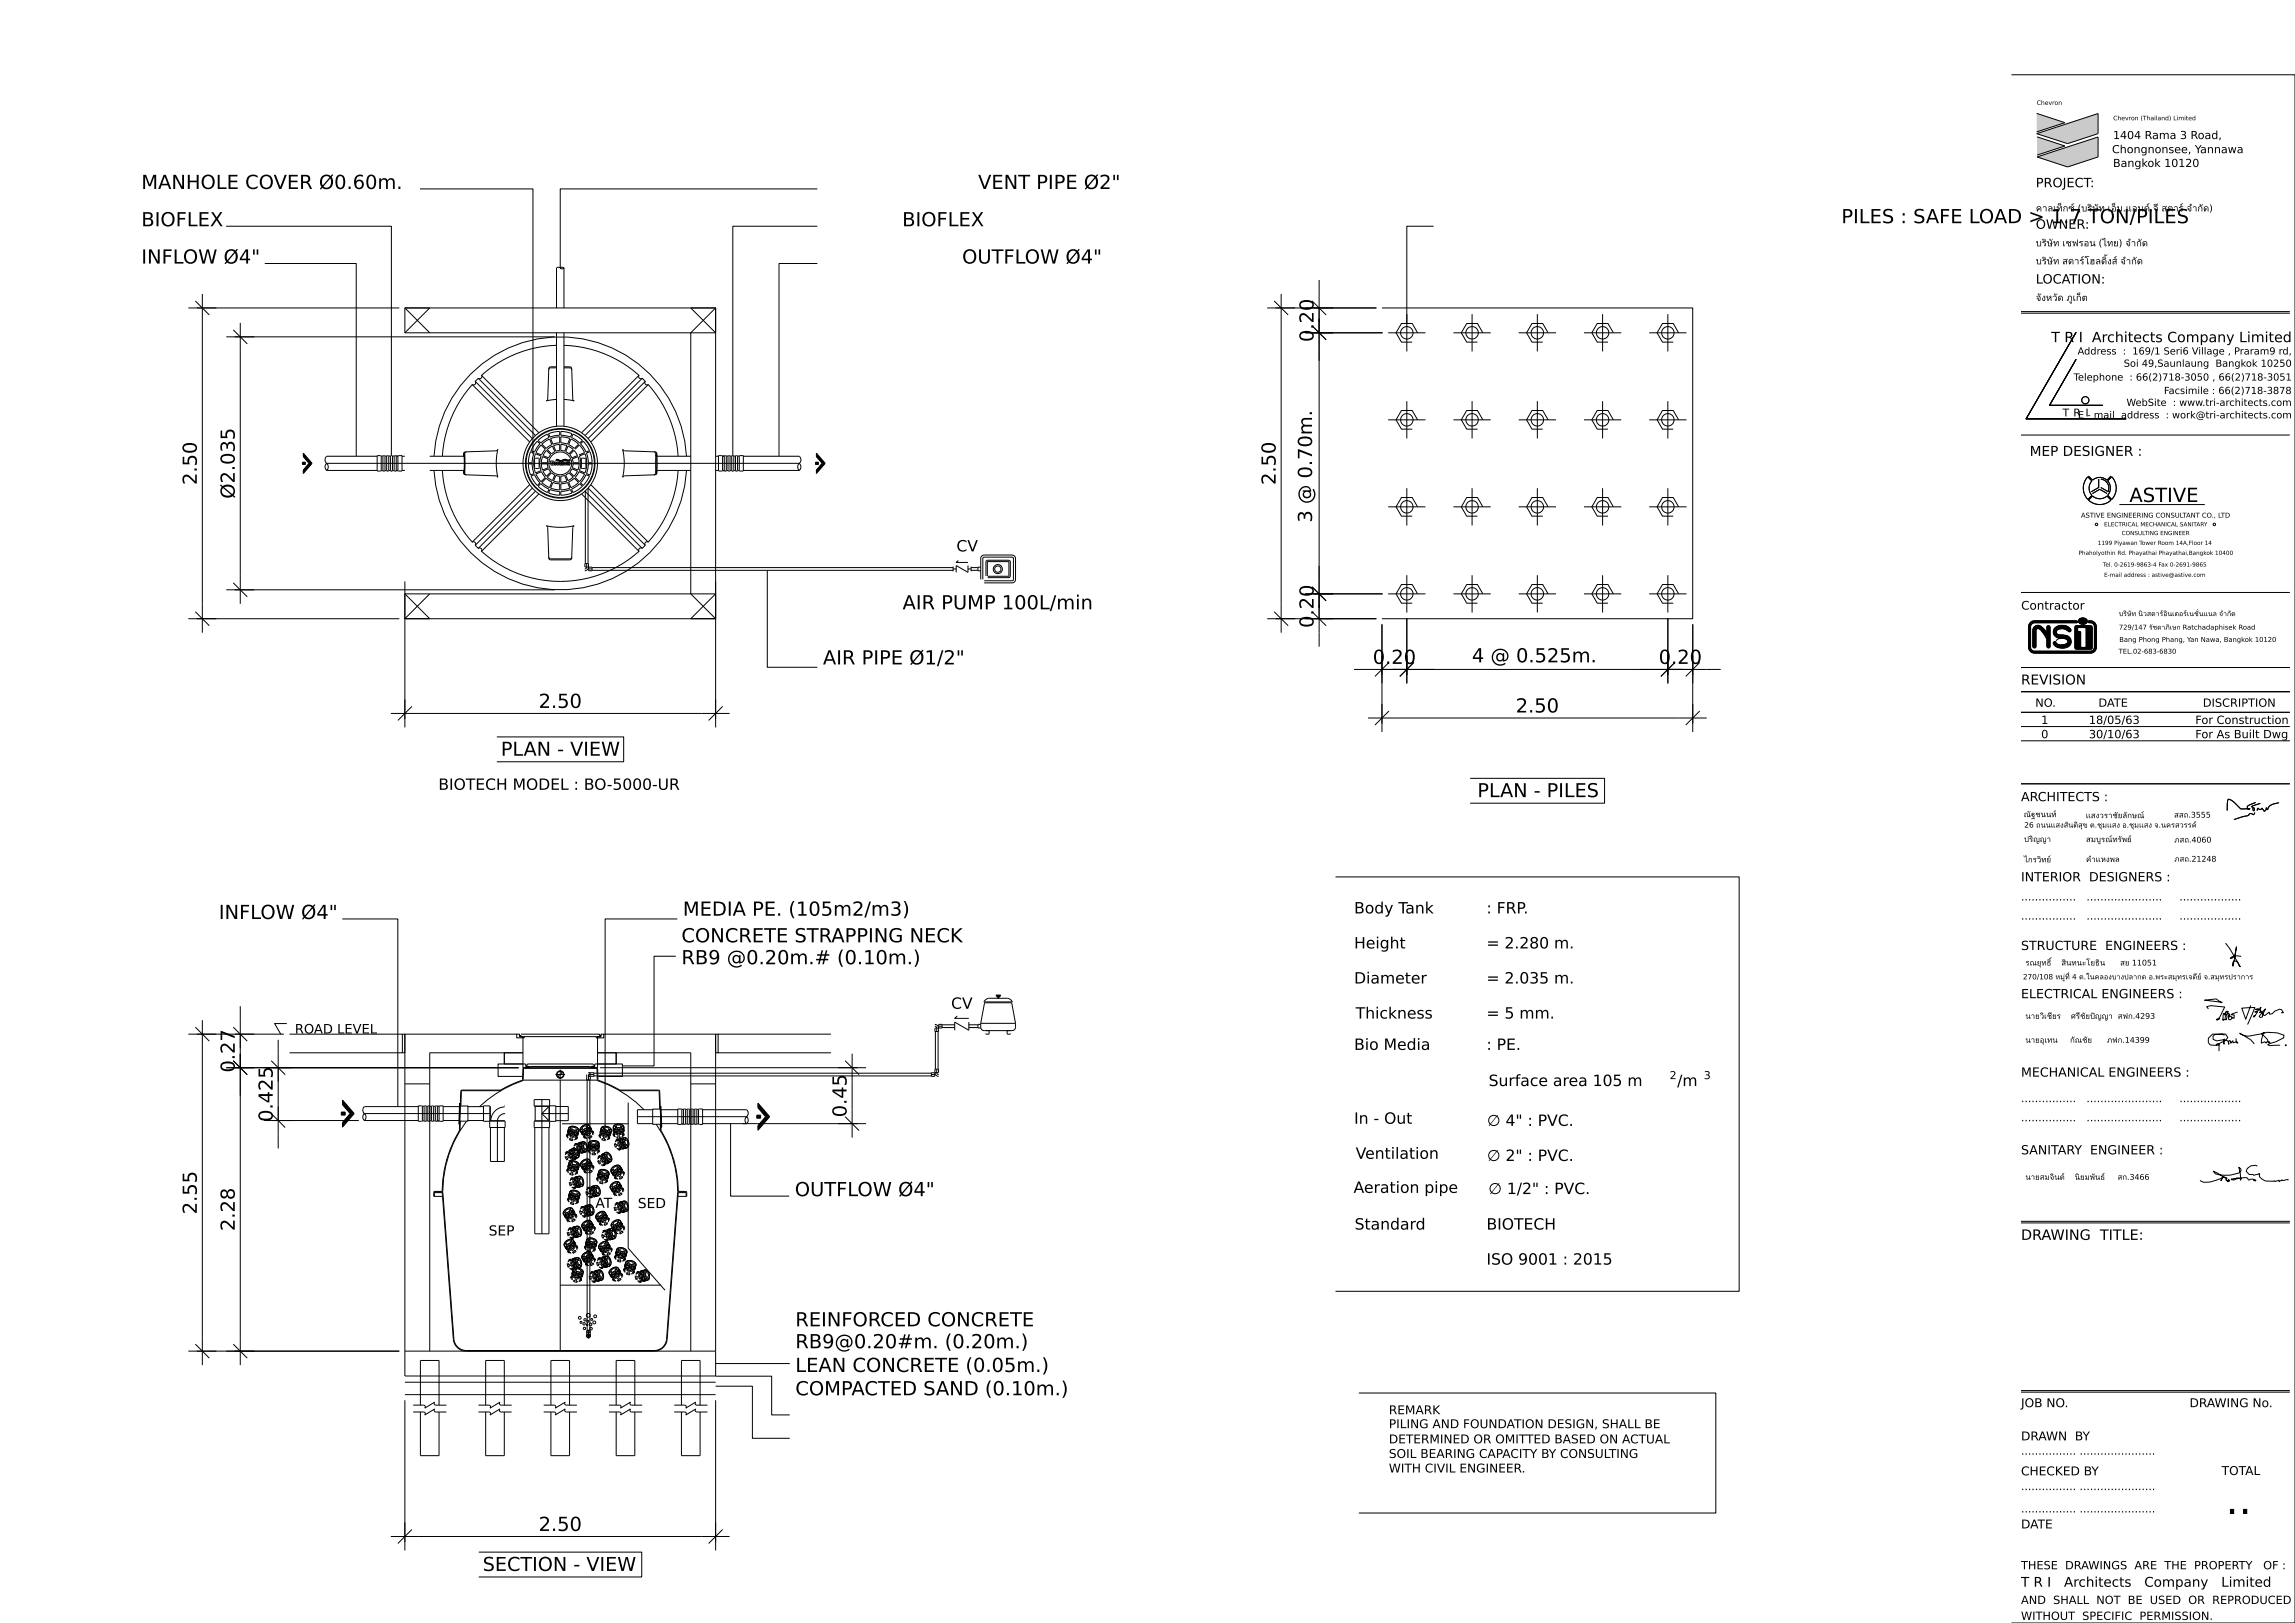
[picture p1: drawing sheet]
<svg xmlns="http://www.w3.org/2000/svg" width="420mm" height="297mm" viewBox="0 0 420 297" stroke-linecap="round" stroke-linejoin="round" font-family="sans-serif">
<defs><g id="words">
<text font-size="7.5" x="407.3" y="277.1">..</text>
<g font-size="3.6">
<text x="25.9" y="34.6">MANHOLE COVER Ø0.60m.</text>
<text x="179" y="34.6">VENT PIPE Ø2&quot;</text>
<text x="25.9" y="41.4">BIOFLEX</text>
<text x="165.1" y="41.4">BIOFLEX</text>
<text x="337" y="40.8">PILES : SAFE LOAD &gt; 1.7 TON/PILES</text>
<text x="25.9" y="48.2">INFLOW Ø4&quot;</text>
<text x="176.1" y="48.2">OUTFLOW Ø4&quot;</text>
<text x="240.4" y="62.6" transform="rotate(-90 240.4 62.6)">0.20</text>
<text x="36" y="88.7" transform="rotate(-90 36 88.7)">2.50</text>
<text x="233.5" y="88.7" transform="rotate(-90 233.5 88.7)">2.50</text>
<text x="43" y="91.3" transform="rotate(-90 43 91.3)">Ø2.035</text>
<text x="240.1" y="95.6" transform="rotate(-90 240.1 95.6)">3 @ 0.70m.</text>
<text x="389.7" y="91.9">ASTIVE</text>
<text x="165.2" y="111.5">AIR PUMP 100L/min</text>
<text x="240.4" y="114.9" transform="rotate(-90 240.4 114.9)">0.20</text>
<text x="150.6" y="121.6">AIR PIPE Ø1/2&quot;</text>
<text x="251.2" y="121.5">0.20</text>
<text x="269.4" y="121.2">4 @ 0.525m.</text>
<text x="303.6" y="121.5">0.20</text>
<text x="98.6" y="129.5">2.50</text>
<text x="277.4" y="130.4">2.50</text>
<text x="125" y="167.6">MEDIA PE. (105m2/m3)</text>
<text x="40" y="168.2">INFLOW Ø4&quot;</text>
<text x="124.7" y="172.4">CONCRETE STRAPPING NECK</text>
<text x="124.7" y="176.5">RB9 @0.20m.# (0.10m.)</text>
<text x="43" y="196.3" transform="rotate(-90 43 196.3)">0.27</text>
<text x="49.9" y="205.3" transform="rotate(-90 49.9 205.3)">0.425</text>
<text x="154.9" y="204.5" transform="rotate(-90 154.9 204.5)">0.45</text>
<text x="145.5" y="218.9">OUTFLOW Ø4&quot;</text>
<text x="36" y="222.2" transform="rotate(-90 36 222.2)">2.55</text>
<text x="43" y="225.3" transform="rotate(-90 43 225.3)">2.28</text>
<text x="145.5" y="242.7">REINFORCED CONCRETE</text>
<text x="145.5" y="246.7">RB9@0.20#m. (0.20m.)</text>
<text x="145.5" y="251.1">LEAN CONCRETE (0.05m.)</text>
<text x="145.5" y="255.3">COMPACTED SAND (0.10m.)</text>
<text x="98.6" y="280.2">2.50</text>
</g>
<g font-size="3.5">
<text x="91.7" y="138.3">PLAN - VIEW</text>
<text x="270.4" y="145.9">PLAN - PILES</text>
<text x="88.3" y="287.5">SECTION - VIEW</text>
</g>
<g font-size="2.9">
<text x="247.8" y="167.2">Body Tank</text>
<text x="272" y="167.2">: FRP.</text>
<text x="247.8" y="173.6">Height</text>
<text x="272" y="173.6">= 2.280 m.</text>
<text x="247.8" y="180">Diameter</text>
<text x="272" y="180">= 2.035 m.</text>
<text x="248.1" y="186.4">Thickness</text>
<text x="272" y="186.4">= 5 mm.</text>
<text x="247.8" y="192.1">Bio Media</text>
<text x="272" y="192.1">: PE.</text>
<text x="272.4" y="198.7">Surface area 105 m</text>
<text x="306.9" y="198.7">/m</text>
<text x="247.8" y="205.6">In - Out</text>
<text x="272.1" y="206">∅ 4&quot; : PVC.</text>
<text x="248.1" y="212.1">Ventilation</text>
<text x="272.1" y="212.4">∅ 2&quot; : PVC.</text>
<text x="247.7" y="218.3">Aeration pipe</text>
<text x="272.4" y="218.5">∅ 1/2&quot; : PVC.</text>
<text x="247.9" y="225">Standard</text>
<text x="272" y="225">BIOTECH</text>
<text x="272" y="231.4">ISO 9001 : 2015</text>
</g>
<g font-size="2.8">
<text x="175" y="100.9">CV</text>
<text x="80.2" y="144.5">BIOTECH MODEL : BO-5000-UR</text>
<text x="174.1" y="184.6">CV</text>
</g>
<g font-size="2.6">
<text x="375.4" y="62.6">T R I Architects Company Limited</text>
<text x="369.9" y="226.9">DRAWING TITLE:</text>
</g>
<g font-size="2.5">
<text x="371.4" y="83.4">MEP DESIGNER :</text>
<text x="369.9" y="125.3">REVISION</text>
<text x="109" y="221">AT</text>
<text x="116.7" y="221.1">SED</text>
<text x="89.4" y="226.1">SEP</text>
<text x="369.9" y="290.4">T R I</text>
<text x="377.7" y="290.4">Architects</text>
<text x="392.4" y="290.4">Company</text>
<text x="406.5" y="290.4">Limited</text>
</g>
<g font-size="2.4">
<text x="372.6" y="34.3">PROJECT:</text>
<text x="372.6" y="41.9">OWNER:</text>
<text x="372.6" y="51.9">LOCATION:</text>
<text x="54" y="189.1">ROAD LEVEL</text>
</g>
<g font-size="2.3">
<text x="369.9" y="146.6">ARCHITECTS :</text>
<text x="369.9" y="161.3">INTERIOR DESIGNERS :</text>
<text x="369.9" y="173.8">STRUCTURE ENGINEERS :</text>
<text x="369.9" y="182.7">ELECTRICAL ENGINEERS :</text>
<text x="369.9" y="197">MECHANICAL ENGINEERS :</text>
<text x="369.9" y="211.2">SANITARY ENGINEER :</text>
</g>
<g font-size="2.2">
<text x="369.9" y="111.6">Contractor</text>
<text x="369.9" y="257.5">JOB NO.</text>
<text x="400.7" y="257.5">DRAWING No.</text>
<text x="254.2" y="258.8">REMARK</text>
<text x="254.2" y="261.4">PILING AND FOUNDATION DESIGN, SHALL BE</text>
<text x="369.9" y="263.6">DRAWN BY</text>
<text x="254.2" y="264.1">DETERMINED OR OMITTED BASED ON ACTUAL</text>
<text x="254.2" y="266.8">SOIL BEARING CAPACITY BY CONSULTING</text>
<text x="254.2" y="269.5">WITH CIVIL ENGINEER.</text>
<text x="369.9" y="270">CHECKED BY</text>
<text x="406.6" y="269.9">TOTAL</text>
<text x="369.9" y="279.7">DATE</text>
</g>
<g font-size="2.1">
<text x="372.5" y="129.3">NO.</text>
<text x="384" y="129.3">DATE</text>
<text x="403.1" y="129.3">DISCRIPTION</text>
<text x="373.5" y="135.1">0</text>
<text x="373.5" y="132.5">1</text>
<text x="382.3" y="135.1">30/10/63</text>
<text x="382.3" y="132.5">18/05/63</text>
<text x="401.8" y="135.1">For As Built Dwg</text>
<text x="401.8" y="132.5">For Construction</text>
<text x="369.9" y="287.2">THESE DRAWINGS ARE THE PROPERTY</text>
<text x="414.2" y="287.2">OF :</text>
<text x="369.9" y="293.5">AND SHALL NOT BE USED OR REPRODUCED</text>
<text x="369.9" y="296.4">WITHOUT SPECIFIC PERMISSION.</text>
</g>
<g font-size="2">
<text x="386.5" y="28">Chongnonsee, Yannawa</text>
<text x="386.7" y="25.4">1404 Rama 3 Road,</text>
<text x="386.7" y="30.6">Bangkok 10120</text>
<text x="377.5" y="76.2">T RE - mail address : work@tri-architects.com</text>
<text x="381.7" y="76.2">I</text>
<text x="369.9" y="164.8">................</text>
<text x="381.8" y="164.8">......................</text>
<text x="398.8" y="164.8">..................</text>
<text x="369.9" y="168.3">................</text>
<text x="381.8" y="168.3">......................</text>
<text x="398.8" y="168.3">..................</text>
<text x="305.6" y="197.5">2</text>
<text x="311.8" y="197.5">3</text>
<text x="369.9" y="201.7">................</text>
<text x="381.8" y="201.7">......................</text>
<text x="398.8" y="201.7">..................</text>
<text x="369.9" y="205.2">................</text>
<text x="381.8" y="205.2">......................</text>
<text x="398.8" y="205.2">..................</text>
<text x="369.9" y="266.2">................ ......................</text>
<text x="369.9" y="272.7">................ ......................</text>
<text x="369.9" y="276.8">................ ......................</text>
</g>
<g font-size="1.8">
<text x="380.2" y="64.9">Address : 169/1 Seri6 Village , Praram9 rd,</text>
<text x="379.5" y="69.6">Telephone : 66(2)718-3050 , 66(2)718-3051</text>
<text x="388.7" y="67.1">Soi 49,Saunlaung Bangkok 10250</text>
<text x="389.2" y="74.3">WebSite : www.tri-architects.com</text>
<text x="396" y="72.1">Facsimile : 66(2)718-3878</text>
</g>
<g font-size="1.7">
<text x="372.6" y="38.7">คาลเท็์ซ์(บริ</text>
<text x="376.3" y="38.7">็ท</text>
<text x="377.5" y="38.7">กซ</text>
<text x="382" y="38.7">ิร</text>
<text x="382.9" y="38.7">ษ</text>
<text x="382.9" y="38.7">ัษัท เอ็</text>
<text x="386.3" y="38.7">็อ</text>
<text x="387.3" y="38.7">ม.แอนด.จีสตาร ำจำจักัด)</text>
<text x="392.3" y="38.7">์ด์ีจ</text>
<text x="398.7" y="38.7">์ร์จำก</text>
<text x="372.6" y="45.1">บริ</text>
<text x="373.7" y="45.1">ิร</text>
<text x="374.6" y="45.1">ษ</text>
<text x="374.6" y="45.1">ัษัท เชฟรอน (ไทย) จำก</text>
<text x="388.9" y="45.1">ำจำจักัด</text>
<text x="372.6" y="48.4">บริ</text>
<text x="373.7" y="48.4">ิร</text>
<text x="374.6" y="48.4">ษ</text>
<text x="374.6" y="48.4">ัษัท สตาร</text>
<text x="380.5" y="48.4">์ร์โฮลดิ์ส์จำก</text>
<text x="384.5" y="48.4">ิ้</text>
<text x="384.5" y="48.4">้ด</text>
<text x="385.6" y="48.4">ดิ้งส ำจำจักัด</text>
<text x="372.6" y="55.1">จ</text>
<text x="372.6" y="55.1">ัจังหว</text>
<text x="375.6" y="55.1">ัวัด ภ ็ก</text>
<text x="378.2" y="55.1">ูภูเก็</text>
<text x="380.9" y="55.1">ต</text>
</g>
<g font-size="1.4">
<text x="370.3" y="149.5">ณ</text>
<text x="370.3" y="149.5">ัณัฐชนนท</text>
<text x="375.4" y="149.5">์ท์</text>
<text x="381.7" y="149.7">แสงวราช ัลักษณ</text>
<text x="386.6" y="149.7">ัชัยล</text>
<text x="391.1" y="149.7">์ณ์</text>
<text x="397.9" y="149.6">สสถ.3555</text>
<text x="370.4" y="154.1">ปริ</text>
<text x="370.4" y="151.5">26 ถนนแสงส ิต</text>
<text x="371.3" y="154.1">ิร</text>
<text x="372.1" y="154.1">ญญา</text>
<text x="377.7" y="151.5">ัสันติ</text>
<text x="380.3" y="151.5">ส</text>
<text x="380.3" y="151.5">ุสุข ต.ช</text>
<text x="381.7" y="154.1">สมบ ์ณ์ทร ์ย์</text>
<text x="383.6" y="154.1">ูบูรณ ัรัพย</text>
<text x="383.8" y="151.5">ุชุมแสง อ.ช</text>
<text x="389.6" y="151.5">ุชุมแสง จ.นครสวรรค</text>
<text x="397.9" y="154.2">ภสถ.4060</text>
<text x="401.1" y="151.5">์ค์</text>
<text x="370.4" y="157.8">ไกรวิ์ย์</text>
<text x="372.8" y="157.8">ิว</text>
<text x="373.6" y="157.8">ทย</text>
<text x="381.7" y="157.7">คำแหงพล</text>
<text x="381.7" y="157.7">ำคำค</text>
<text x="397.9" y="157.7">ภสถ.21248</text>
<text x="370.6" y="176.7">รณย ิิ</text>
<text x="372.7" y="176.7">ุยุทธ์</text>
<text x="374.5" y="176.7">์ธ</text>
<text x="375.5" y="176.7">ธิ์</text>
<text x="377.2" y="176.7">สิ</text>
<text x="377.2" y="176.7">ิส</text>
<text x="378.1" y="176.7">นทนะโยธิ</text>
<text x="383.4" y="176.7">ิธ</text>
<text x="384.3" y="176.7">น</text>
<text x="388" y="176.7">สย 11051</text>
<text x="370.6" y="186.4">นายวิีช</text>
<text x="370.6" y="190.8">นายอ</text>
<text x="373.3" y="186.4">ิว ยร</text>
<text x="373.3" y="190.8">ุอุเทน</text>
<text x="374.1" y="186.4">เชี</text>
<text x="378.8" y="190.8">ก</text>
<text x="378.8" y="190.8">ักัณช</text>
<text x="379" y="186.4">ศรี</text>
<text x="379.9" y="186.4">ีร</text>
<text x="380.7" y="186.4">ช ัปัญญา สฟก.4293</text>
<text x="380.7" y="186.4">ัชัยป</text>
<text x="381" y="190.8">ัชัย</text>
<text x="385.6" y="190.8">ภฟก.14399</text>
<text x="370.6" y="215.9">นายสมจิ์ต์</text>
<text x="375.1" y="215.9">ิจ</text>
<text x="375.9" y="215.9">นต</text>
<text x="379.7" y="215.9">นิ</text>
<text x="379.7" y="215.9">ิน</text>
<text x="380.7" y="215.9">ยมพ ์ธ์</text>
<text x="382.4" y="215.9">ัพันธ</text>
<text x="387.5" y="215.9">สก.3466</text>
</g>
<g font-size="1.3">
<text x="387.7" y="112.7">บริ</text>
<text x="388.6" y="112.7">ิร</text>
<text x="389.2" y="112.7">ษ</text>
<text x="389.2" y="112.7">ัษัท นิ</text>
<text x="391.3" y="112.7">ิน</text>
<text x="392.2" y="112.7">วสตาริอ</text>
<text x="395.2" y="112.7">์ร์อิ</text>
<text x="396.6" y="112.7">นเตอร</text>
<text x="399.5" y="112.7">์ร์เนช</text>
<text x="401.5" y="112.7">ั</text>
<text x="401.5" y="112.7">่ชั่ชั่นแนล จำก</text>
<text x="406.1" y="112.7">ำจำจักัด</text>
<text x="370.2" y="179.2">270/108 หมีี</text>
<text x="377" y="179.2">ู่ท</text>
<text x="377" y="179.2">่มู่มู่ท่</text>
<text x="378.8" y="179.2">ที่4 ต.ในคลองบางปลากด อ.พระสม</text>
<text x="397.5" y="179.2">ุมุทรเจดี</text>
<text x="401.2" y="179.2">ีด</text>
<text x="402.1" y="179.2">ย</text>
<text x="402.1" y="179.2">์ย์จ.สม</text>
<text x="405.3" y="179.2">ุมุทรปราการ</text>
</g>
<g font-size="1.2">
<text x="380.8" y="94.7">ASTIVE ENGINEERING CONSULTANT CO., LTD</text>
<text x="387.7" y="119.6">TEL.02-683-6830</text>
<text x="387.8" y="115.2">729/147 ร</text>
<text x="387.8" y="117.5">Bang Phong Phang, Yan Nawa, Bangkok 10120</text>
<text x="393.3" y="115.2">ัรัชดาภิ</text>
<text x="396.3" y="115.2">ิภ</text>
<text x="397.1" y="115.2">เษก Ratchadaphisek Road</text>
</g>
<g font-size="1.1">
<text x="372.7" y="19.2">Chevron</text>
<text x="386.7" y="22">Chevron (Thailand) Limited</text>
</g>
<g font-size="1">
<text x="380.4" y="101.5">Phaholyothin Rd. Phayathai Phayathai,Bangkok 10400</text>
<text x="383.9" y="99.7">1199 Piyawan Tower Room 14A,Floor 14</text>
<text x="385.1" y="96.3">ELECTRICAL MECHANICAL SANITARY</text>
<text x="388.3" y="97.9">CONSULTING ENGINEER</text>
<text x="384.8" y="103.7">Tel. 0-2619-9863-4 Fax 0-2691-9865</text>
<text x="385.1" y="105.6">E-mail address : astive@astive.com</text>
</g>
</g></defs>
<g fill="#c8c8c8">
<path d="M372.8 28.7l11.2-3.6v3.6l-5.6 1.9z"/>
<path d="M372.8 25l5.1 1.7-5.1 1.7z"/>
<path d="M372.7 24.5l11.3-3.7v3.7l-5.6 1.8z"/>
<path d="M372.7 20.8l5.2 1.6-5.2 1.7z"/>
</g>
<g fill="none" stroke="#000" stroke-width=".18">
<path d="M368.1 13.7h51.9v283.3h-51.9M76.9 34.6h20.6v48.5M149.6 34.6h-47.1v14.4l.5-.1a.15 .15 0 0 1 .2 .1 .15 .15 0 0 1-.2 .2h-.2a.71 .71 0 0 0-1-.2v7.4M372.7 24.5l11.3-3.7v3.7l-5.6 1.8zM372.7 20.8l5.2 1.6-5.2 1.7M372.8 28.7l11.2-3.6v3.6l-5.6 1.9zM372.8 25l5.1 1.7-5.1 1.7M34.5 56.4h38.6M35.7 55.1l2.6 2.5M37 53.8v62M41.4 41.4h30.2v42M44 59.1v51.4"/>
<path d="M48.5 48.2h16.7v35.3M103.2 49v7.4M131 56.4l-4.6 4.5h4.6v-4.5h-4.6l4.6 4.5M149.6 48.2h-7v35.3M149.6 41.4h-15.5v42M231.9 56.4h20M233.2 55.1l2.5 2.5M234.5 53.8v62M240.1 59.6l2.6 2.6M240.1 55.1l2.6 2.5M241.4 51.2v67.1M252.9 56.4h56.9v56.8h-56.9"/>
<path d="M257.5 57.5v6.8M262.4 41.4h-4.9v17.8M269.4 57.5v6.8M281.3 57.5v6.8M293.3 57.5v6.8M305.2 57.5v6.8M369.9 57h49.2M369.9 57.3h49.2M41.4 61.6h60.1M42.7 60.4l2.6 2.5M74.1 60.9l4.5-4.5h-4.5v4.5h4.5M78.6 60.9l-4.5-4.5h56.9v56.8h-56.9l4.5-4.5"/>
<path d="M78.6 60.9h47.8v47.8h-47.8M86.4 70.4l10.5 10.5M87 69.8l10.4 10.5M87.5 69.2l10.5 10.5M88.1 68.7l10.5 10.5M100.4 79.4l1-.3 1-.1v.6l-1.7 .4zM101.8 63.2a20.9 20.9 0 0 0-13.6 5.6 .45 .45 0 0 1-.2 .4 .45 .45 0 0 1-.5 .1 .94 .94 0 0 0-.5 .9l-.2 .2h-.3a20.7 20.7 0 0 0-5.5 13.1M101.8 67.1h-1.1l-.3 .3-.2 5.6-.2 .4 1.8-.3M101.8 67.3h-1.1l-.3 .3M101.8 60.9v17.1M102.6 79.9l1.7 .4-.4 1-1.3-.3zM102.6 78.9l1.1 .2 1 .3-.3 .6-1.8-.4z"/>
<path d="M103.2 63.2a20.9 20.9 0 0 1 13.7 5.6 .45 .45 0 0 0 .2 .4 .45 .45 0 0 0 .5 .1 .94 .94 0 0 1 .5 .9l.2 .2h.2a20.7 20.7 0 0 1 5.6 13.1M103.2 67.1h1.1l.3 .3 .2 5.6 .3 .4-1.9-.3M103.2 67.3h1.2l.2 .3M103.2 60.9v17.1M104.9 79.4l.9 .5 .8 .7-.5 .5-1.5-1zM116.9 68.7l-10.5 10.5M117.5 69.2l-10.4 10.5M118.1 69.8l-10.5 10.5M118.6 70.4l-10.5 10.5M238.8 60.9h14.2M254 60.9h6.9M254 76.8h6.9"/>
<path d="M257.5 73.4v6.8M259.4 76.8l-1-1.7h-1.9l-1 1.7 1 1.7h1.9M259.4 60.9l-1-1.7h-1.9l-1 1.7 1 1.7h1.9M266 60.9h6.8M266 76.8h6.8M269.4 73.4v6.8M271.4 76.8l-1-1.7h-2l-1 1.7 1 1.7h2M271.4 60.9l-1-1.7h-2l-1 1.7 1 1.7h2M277.9 60.9h6.9M277.9 76.8h6.9M281.3 73.4v6.8M283.3 76.8l-1-1.7h-1.9l-1 1.7 1 1.7h1.9"/>
<path d="M283.3 60.9l-1-1.7h-1.9l-1 1.7 1 1.7h1.9M289.9 60.9h6.8M289.9 76.8h6.8M293.3 73.4v6.8M295.3 76.8l-1-1.7h-2l-1 1.7 1 1.7h2M295.3 60.9l-1-1.7h-2l-1 1.7 1 1.7h2M301.8 60.9h6.8M301.8 76.8h6.8M305.2 73.4v6.8M307.2 76.8l-1-1.7h-2l-.9 1.7 .9 1.7h2M307.2 60.9l-1-1.7h-2l-.9 1.7 .9 1.7h2M369.9 79.6h49.2"/>
<path d="M379.9 65.7l-4.8 8.5h9.7M379.9 60.8l-9.1 15.8h18.3M55.3 84.9h.6M55.3 84.8h.6M55.3 84.7h.6M55.3 84.6h.6v.4h-.6zM55.3 84.6h.6M55.5 82.9l1.6 1.9-1.6 1.9v-.7l1.1-1.2-1.1-1.2zM55.5 83.5l1.1 1.3-1.1 1.3M55.5 83.4l1.2 1.4-1.2 1.4M55.5 83.2l1.3 1.6-1.3 1.5M55.5 83.1l1.4 1.7-1.4 1.6"/>
<path d="M55.5 83l1.5 1.8-1.5 1.7M59.8 86.1h9.2M69 83.5h-9.2l-.2 .3-.1 .5 .5 .8 .1 .5-.3 .5-.3-.4v-.5l.3-.4h86.5l.2 .4 .1 .4-.3 .5-.3-.4v-.4l.6-1.2-.3-.6h-10.3M69.8 83.5l-.8-.1v2.8l.8-.1M69.8 86.1h.3M69.8 83.5v2.6M69.8 83.5h.3M70.1 86.1h.4M70.1 83.5h.4M70.1 83.5v2.6M70.5 86.1h.3M70.5 83.5v2.6"/>
<path d="M70.5 83.5h.3M70.8 86.1h.3M70.8 83.5h.3M70.8 83.5v2.6M71.1 86.1h.3M71.1 83.5h.3M71.1 83.5v2.6M71.4 86.1h.4M71.4 83.5v2.6M71.6 83.4l.2 .1M71.6 83.4l-.2 .1M71.8 86.1h.3"/>
<path d="M71.8 83.5v2.6M71.8 83.5h.3M72.1 86.1h.4M72.1 83.5h.4M72.1 83.5v2.6M72.5 86.1h.3M72.5 83.5v2.6M72.5 83.5h.3M72.8 83.5l.8-.1v2.8l-.8-.1M72.8 83.5v2.6M73.6 86.1h.5M73.6 83.5h.5"/>
<path d="M78.6 83.5h6.3l.1 1.3-.1 1.3h-6.3M79.4 86.1a23.1 23.1 0 0 0 23.1 21.8 23.1 23.1 0 0 0 23.1-21.8M79.4 83.5a23.1 23.1 0 0 1 23.1-21.9 23.1 23.1 0 0 1 23.1 21.9M81 86.1a20.8 20.8 0 0 0 5.5 13.1 .45 .45 0 0 1 .5 .1 .45 .45 0 0 1 0 .5 .94 .94 0 0 0 1 .5l.2 .2v.3a21.3 21.3 0 0 0 28.7 0 .45 .45 0 0 1 .2-.5 .45 .45 0 0 1 .5 0 .94 .94 0 0 0 .5-1l.2-.1h.2a20.7 20.7 0 0 0 5.6-13.1M84.8 83.5l.1-.6 .2 1.9-.2 1.9-.1-.6M84.9 83.5v-.6l.3-.2 5.6-.2 .3-.3a11.7 11.7 0 0 0 0 5.1l-.3-.2-5.6-.2-.3-.2v-.6M85.4 82.7l-.3 .3v3.6l.3 .3M96.7 84.9h.7l.3 1.8-.6 .2-.3-1zM96.9 88.7l-10.5 10.5M97.1 82.7l.6 .2-.3 1.8h-.7l.1-1.1 .3-.9M97.2 87.1l.6-.2 1 1.5-.5 .4-.6-.8zM97.4 89.3l-10.4 10.5"/>
<path d="M97.8 84.7h-.1v-.4l.3-1.3 1 .4-.2 1.3h-.1M97.8 84.9h-.1v.4l.3 1.3 1-.5-.2-1.2h-.1M97.9 83.9h.8l-.1 1.8-.8-.1zM98 89.9l-10.5 10.4M98.1 86.7l1-.4 .7 1.1-.8 .7zM98.3 80.7l.5 .5-1 1.5-.6-.2 .5-1zM98.5 80.6l.8-.7 .9-.5 .3 .7-1.5 1zM98.5 89l.5-.5 1.5 1-.3 .6-.9-.5zM98.6 90.4l-10.5 10.5M99 81.4l.8 .8-.7 1.1-1-.5zM99.1 84.9h1.1l.1 .7-1 .4zM99.2 88.3l.7-.8 1.1 .7-.4 1z"/>
<path d="M99.2 81.3l1.4-1 .4 1.1-1.1 .7zM99.3 83.6l1 .4-.1 .7h-1.1zM99.4 86.2l1-.4 .4 .6-.8 .8zM100 96.2a11.7 11.7 0 0 0 5.1 0l-.3 .3-.2 5.7-.3 .3h-3.5l-.3-.2-.3-5.8zM100 82.4l.8 .8-.4 .6-1-.4zM100.2 87.3l.7-.8 .6 .4-.4 1zM100.2 82.3l.9-.7 .4 1.1-.6 .3zM100.7 89.6l1.7 .3v.7l-1-.1-1-.3zM100.7 84.4h.7v.6l-.6 .1v-.6h-.2zM100.8 80.3l1.6-.4v1.1l-1.2 .3zM101 84.5l.2 .1-.2 .1zM101 84.8v.1h.2v-.1"/>
<path d="M101.2 88.3l1.2 .2v1.1l-1.6-.3zM101.3 81.6l1.1-.3v1.1l-.7 .2zM101.4 84.7h.1M101.5 84.5h.3v.6h-.3zM101.7 87l.7 .1v1.1l-1.1-.2zM101.8 84.2h.3a.72 .72 0 0 0 .9 0M101.8 84.2l.3-.1a.71 .71 0 0 0 .9 .1M102.4 84.5v.6h.8v-.1h-.3l.2-.1v-.2h-.2h.3v-.2h-.5v.6M102.6 88.5l1.3-.2 .4 1-1.7 .3zM102.6 89.9l1.8-.3 .3 .6-1 .3-1.1 .1zM102.6 81.3l1.2 .3-.5 1-.7-.2zM102.6 87.1l.7-.1 .5 1-1.2 .2z"/>
<path d="M102.7 84.5v.6M103 84.2h1.3h-.3a1.29 1.29 0 0 0-1.4 .1l-.5-.2h-.3v.3l1 .1M103.1 84.4l-.3 .1M103.3 84.6h.4l.1 .2-.3-.1-.1 .1 .4 .1-.1 .1h-.4zM103.5 86.9l.6-.4 .8 .8-1 .6zM103.8 84.2l-.4-.1-.4 .1M103.8 84.2l.5-.1v.3h-1.2M103.8 84.5h.2v.2l.1-.2h.2v.6h-.2v-.2l-.1 .2h-.2zM103.9 81.6l1 .7-.8 .7-.6-.3zM104.1 88.2l1-.7 .8 .8-1.4 .9zM104.3 83.2l.7-.8 .7 1-1 .4zM104.5 80.3l1.4 1-.8 .8-1-.7z"/>
<path d="M104.6 89.5l1.5-1 .5 .5-.8 .6-.9 .5zM104.7 85.8l1 .4-.7 1-.7-.8zM104.7 84l1.1-.4 .2 1.1h-1.1zM104.9 84.9h1.1l-.2 1.1-1.1-.4zM105.3 82.2l.7-.8 .6 .7 .4 .7-1 .5M106 86.3l1 .4-1 1.4-.7-.7zM106.4 84.9h-.1l-.3 1.2 1.1 .5 .3-1.3v-.4h-.2M106.4 84.7h-.1l-.3-1.3 1.1-.4 .3 1.3v.4h-.2M106.4 90.4l10.5 10.5M106.4 83.9l.8 .1-.1 1.7h-.7zM106.7 80.7l.7 .8 .5 1-.7 .2-1-1.5zM107.1 89.9l10.4 10.4"/>
<path d="M107.1 89.8v13.3M107.2 86.9l.7 .2-.5 .9-.7 .8-.5-.4zM107.3 82.9l.7-.2 .3 .9 .1 1.1h-.7zM107.6 89.3v13.8M107.6 89.3l10.5 10.5M107.7 84.9h.7l-.1 1-.3 1-.7-.2zM108.1 88.7l10.5 10.5M119.7 82.7l.3 .3v3.6l-.3 .3M120 83.5l.1-.6 .2 1.9-.2 1.9-.1-.6M120.2 83.5v-.6l-.3-.2-5.6-.2-.3-.3a11.7 11.7 0 0 1 0 5.1l.3-.2 5.6-.2 .3-.2v-.6M126.4 83.5h-6.3v1.3v1.3h6.3M131 86.1h.5"/>
<path d="M131 83.5h.5M132.2 83.5l-.7-.1v2.8l.7-.1M132.2 86.1h.3M132.2 83.5h.3M132.2 83.5v2.6M132.5 86.1h.4M132.5 83.5h.4M132.5 83.5v2.6M132.9 86.1h.3M132.9 83.5h.3M132.9 83.5v2.6M133.2 86.1h.4"/>
<path d="M133.2 83.5h.4M133.2 83.5v2.6M133.6 86.1h.3M133.6 83.5h.3M133.6 83.5v2.6M133.9 86.1h.4M133.9 83.5h.4M133.9 83.5v2.6M134.3 86.1h.3M134.3 83.5h.3M134.3 83.5v2.6M134.6 86.1h.4"/>
<path d="M134.6 83.5h.4M134.6 83.5v2.6M135 86.1h.3M135 83.5h.3M135 83.5v2.6M135.3 83.5l.7-.1v2.8l-.7-.1M135.3 83.5v2.6M136 86.1h10.3M149.2 84.9h.6M149.2 84.8h.6M149.2 84.7h.6M149.2 84.6h.6v.4h-.6z"/>
<path d="M149.2 84.6h.6M149.4 82.9l1.6 1.9-1.6 1.9v-.7l1.1-1.2-1.1-1.2zM149.4 83.5l1.1 1.3-1.1 1.3M149.4 83.4l1.2 1.4-1.2 1.4M149.4 83.2l1.3 1.6-1.3 1.5M149.4 83.1l1.4 1.7-1.4 1.6M149.4 83l1.5 1.8-1.5 1.7M254 92.7h6.9M257.5 89.3v6.9M259.4 92.7l-1-1.7h-1.9l-1 1.7 1 1.8h1.9M266 92.7h6.8M269.4 89.3v6.9"/>
<path d="M271.4 92.7l-1-1.7h-2l-1 1.7 1 1.8h2M277.9 92.7h6.9M281.3 89.3v6.9M283.3 92.7l-1-1.7h-1.9l-1 1.7 1 1.8h1.9M289.9 92.7h6.8M293.3 89.3v6.9M295.3 92.7l-1-1.7h-2l-1 1.7 1 1.8h2M301.8 92.7h6.8M305.2 89.3v6.9M307.2 92.7l-1-1.7h-2l-.9 1.7 .9 1.8h2M382.1 87.3l.7 .7a1.95 1.95 0 0 0 0 2.6l-.7 .8a3 3 0 0 1 0-4.1zM382.2 91.5l.8-.7a1.95 1.95 0 0 0 2.6 0l.7 .7a3 3 0 0 1-4.1 0z"/>
<path d="M382.2 87.1l.8 .8a1.95 1.95 0 0 1 2.6 0l.7-.8M382.9 90.3l1.4-.8 1.3 .8M384.1 87.7v1.5l-1.4 .8M384.5 87.7a1.66 1.66 0 0 1 1.3 2.3l-1.3-.8M386.5 87.3a3 3 0 0 1 0 4.1l-.8-.8a1.95 1.95 0 0 0 0-2.6zM387.9 92.3h15.6M34.5 113.2h38.6M35.7 111.9l2.6 2.6M41.4 107.9h60.1M42.7 106.7l2.6 2.5M74.1 108.7l4.5 4.5h-4.5v-4.5h4.5M74.1 106.4v26.7"/>
<path d="M100.4 101.9l.3 .4h3.6l.3-.4M107.4 103.1l-.1 .8-.3 .2M107.7 103.8l-.2 .4-.5 .2M107.7 103.8h.1M107.7 103.8v-.7h-.7v.7h1.3v.6h-.6v-.6M107.7 104.1h.6M108.3 104.4h66.1M108.3 103.9h66.1M131 108.7l-4.6 4.5h4.6v-4.5h-4.6l4.6 4.5M131 106.4v26.7M140.4 104.4v17.7h9.2M174.4 104.1h.6"/>
<path d="M174.4 103.7v.8M175.4 102.6l-.4 .3h2.1M177.1 104.1h.6M177.1 103.5v1.2l-2.1-1.2v1.2M177.7 104.4h1.3M177.7 103.9h1.3M177.7 103.7v.8M179.5 106v-3.8l.2-.5 .4-.1h5.1l.5 .2 .1 .4v3.8l-.2 .5-.4 .2h-5.1M179.5 103.8h-.5v.6h.5M179.9 106v-3.8l.1-.2 5.2-.1 .2 .1 .1 4-.1 .2-5.3 .1M180.4 105.4v-2.6l.2-.2 4-.1 .2 .1 .1 2.8-.1 .2-4 .1M180.7 105.4v-2.6h3.9v2.6l-3.8 .1"/>
<path d="M231.9 113.2h20M233.2 111.9l2.5 2.6M238.8 108.7h14.2M240.1 107.4l2.6 2.6M240.1 111.9l2.6 2.6M252.9 114.2v19.8M254 108.7h6.9M257.5 105.3v6.8M257.5 113.1v12M259.4 108.7l-1-1.7h-1.9l-1 1.7 1 1.7h1.9M266 108.7h6.8M269.4 105.3v6.8"/>
<path d="M271.4 108.7l-1-1.7h-2l-1 1.7 1 1.7h2M277.9 108.7h6.9M281.3 105.3v6.8M283.3 108.7l-1-1.7h-1.9l-1 1.7 1 1.7h1.9M289.9 108.7h6.8M293.3 105.3v6.8M295.3 108.7l-1-1.7h-2l-1 1.7 1 1.7h2M301.8 108.7h6.8M305.2 105.3v6.8M305.2 113.1v12M307.2 108.7l-1-1.7h-2l-.9 1.7 .9 1.7h2M309.8 114.2v19.8"/>
<path d="M369.9 108.4h49.2M371.2 114.7v3.8l.3 .6 .4 .3 .4 .1h10.3M371.6 118.4l.2 .5 .5 .2M371.6 114.7l-.4 .4M371.6 114.8l-.4 .4M371.6 114.9l-.4 .3M371.6 114.9l-.4 .4M371.6 115l-.4 .4M371.6 115.1l-.4 .4M371.6 115.2l-.4 .4M371.6 115.3l-.4 .4M371.6 115.4l-.4 .4"/>
<path d="M371.6 115.5l-.4 .4M371.6 115.6l-.4 .4M371.6 115.7l-.4 .4M371.6 115.8l-.4 .4M371.6 115.9l-.4 .4M371.6 116l-.4 .4M371.6 116.1l-.4 .4M371.6 116.2l-.4 .3M371.6 116.2l-.4 .4M371.6 116.3l-.4 .4M371.6 116.4l-.4 .3M371.6 116.4l-.4 .4"/>
<path d="M371.6 116.5l-.4 .4M371.6 116.6l-.4 .3M371.6 116.6l-.4 .4M371.6 116.7l-.4 .4M371.6 116.8l-.4 .3M371.6 116.8l-.4 .4M371.6 116.9l-.4 .4M371.6 117l-.4 .3M371.6 117l-.4 .4M371.6 117.1l-.4 .4M371.6 117.2l-.4 .4M371.6 117.3l-.4 .4"/>
<path d="M371.6 117.4l-.4 .4M371.6 117.5l-.4 .4M371.6 117.6l-.4 .4M371.6 117.7l-.4 .4M371.6 117.8l-.4 .4M371.6 117.9l-.4 .4M371.6 118l-.4 .4M371.6 118.1l-.4 .4M371.6 118.2l-.4 .4M371.6 118.3l-.3 .4M371.6 118.4l-.3 .3M371.6 118.5l-.3 .3"/>
<path d="M371.6 114.7l-.4 .3M371.6 114.6l-.4 .4M371.6 118.6l-.3 .3M371.6 114.5l-.4 .4M371.6 118.6l-.2 .3M371.7 118.7l-.3 .3M371.7 114.4l-.5 .4M371.7 118.8l-.3 .2M371.7 118.8l-.2 .3M371.8 118.9l-.3 .2M371.8 118.9l-.3 .3M371.8 113.7l-.4 .5"/>
<path d="M371.9 119l-.3 .2M371.9 119l-.3 .3 .3-.3M371.9 113.7l-.6 .6M372 119l-.3 .3M372 118.3l.3 .3 .3-.3M372 115.3v3M372 119.1l-.3 .3M372 113.6l-.7 .8M372.1 119.1l-.3 .3M372.1 113.6l-.8 .9M372.2 119.1l-.3 .3M372.2 113.6l-1 1"/>
<path d="M372.3 113.6l-1.1 1M372.3 119.1l-.3 .4M372.3 113.6l-.7 .3-.4 .8M372.3 113.6h7.7M372.3 113.6l-1.1 1.1M372.4 119.1l-.3 .4M372.4 113.6l-1.2 1.2M372.4 114.6l-.2 .3M372.5 119.1l-.4 .4M372.5 113.6l-.5 .4M372.5 119.1l-.3 .4M372.5 113.6l-.4 .4"/>
<path d="M372.6 114.5l-.5 .5M372.6 118.3l-.2 .3M372.6 115.4l-.6 .6M372.6 115.5l-.6 .6M372.6 115.6l-.6 .6M372.6 115.7l-.6 .6M372.6 115.8l-.6 .6M372.6 115.9l-.6 .6M372.6 116l-.6 .6M372.6 116.1l-.6 .6M372.6 116.2l-.6 .6M372.6 116.3l-.6 .6"/>
<path d="M372.6 116.4l-.6 .6M372.6 116.4l-.6 .7M372.6 116.5l-.6 .6M372.6 116.6l-.6 .6M372.6 116.6l-.6 .7M372.6 116.7l-.6 .6M372.6 116.8l-.6 .6M372.6 116.8l-.6 .7M372.6 116.9l-.6 .6M372.6 117l-.6 .6M372.6 117.1l-.6 .6M372.6 117.2l-.6 .6"/>
<path d="M372.6 117.3l-.6 .6M372.6 117.4l-.6 .6M372.6 117.5l-.6 .6M372.6 117.6l-.6 .6M372.6 117.7l-.6 .6M372.6 117.8l-.6 .6M372.6 117.9l-.6 .5 .6-.5M372.6 118l-.5 .5M372.6 118.1l-.5 .4M372.6 118.1l-.4 .5M372.6 118.2l-.4 .4M372.6 118.3l-.3 .3"/>
<path d="M372.6 119.1l-.4 .4M372.6 113.6l-.4 .4M372.6 115.3l-.6 .6M372.7 119.1l-.4 .4M372.7 113.6l-.4 .4M372.7 114.5l-.7 .6M372.7 119.1l-.3 .4M372.8 113.6l-.4 .4M372.8 114.4l-.8 .8M372.8 119.1l-.4 .4M372.9 114.4l-.9 .9M372.9 119.1l-.4 .4"/>
<path d="M372.9 113.6l-.4 .4M372.9 114.4l-.9 1M373 119.1l-.4 .4M373 113.6l-.4 .4M373 114.4l-1 1M373.1 114.4l-1.1 1.1M373.1 115l-.3 .1-.2 .2v3M373.1 115l.5 .4M373.1 119.1l-.4 .4M373.1 113.6l-.4 .4M373.1 114.4l-1.1 1.2M373.2 119.1l-.4 .4"/>
<path d="M373.2 113.6l-.4 .4M373.2 114.4l-1.2 1.2M373.2 114.5l-1.2 1.2M373.3 114.5l-1.3 1.3M373.3 119.1l-.4 .4M373.3 113.6l-.4 .4M373.3 115.2l.4-.4-.3 .4M373.4 119.1l-.4 .4M373.4 113.6l-.4 .4M373.4 114.5l-.5 .6M373.4 114.5l-.5 .5M373.4 114.5l1.2 1.3v-1"/>
<path d="M373.4 114.5a.97 .97 0 0 0-1.4 .8M373.5 114.6l-.5 .4M373.5 119.1l-.4 .4M373.5 113.6l-.4 .4M373.5 114.6l-.4 .4M373.5 114.6l-.4 .5M373.6 119.1l-.4 .4M373.6 113.6l-.4 .4M373.6 115.4l1 1.6M373.6 114.7l-.4 .4M373.7 114.7l-.5 .4M373.7 114.7l-.4 .5"/>
<path d="M373.7 119.1l-.4 .4M373.7 113.6l-.4 .4M373.7 115.6l.4-.4-.4 .4M373.8 119.1l-.4 .4M373.8 113.6l-.4 .4M373.8 114.8l-.4 .4M373.8 113.6l-.3 .4M373.8 114.9l-.4 .4M373.9 114.9l-.4 .4M373.9 119.1l-.4 .4M373.9 113.6l-.4 .4M373.9 115l-.4 .4"/>
<path d="M374 119.1l-.4 .4M374 113.6l-.4 .4M374 115l-.4 .4M374 115l-.4 .5 .4-.4M374 119.1l-.3 .4M374 113.6l-.3 .4M374.1 115.1l-.4 .4M374.1 119.1l-.4 .4M374.1 113.6l-.4 .4M374.1 115.1l-.4 .5M374.2 119.1l-.4 .4M374.2 113.6l-.4 .4"/>
<path d="M374.2 115.3l-.4 .4 .4-.4M374.2 119.1l-.3 .4M374.2 113.6l-.3 .4M374.3 115.3l-.5 .5M374.3 115.4l-.4 .4M374.3 119.1l-.4 .4M374.3 113.6l-.4 .4M374.4 115.4l-.5 .5M374.4 119.1l-.4 .4M374.4 113.6l-.4 .4M374.4 115.5l-.5 .4M374.4 115.5l-.4 .5"/>
<path d="M374.4 119.1l-.3 .4M374.4 115.6l-.4 .4M374.4 113.6l-.3 .4M374.5 115.6l-.5 .4M374.5 115.6l-.4 .5M374.5 119.1l-.4 .4M374.5 113.6l-.4 .4M374.5 115.7l-.4 .4M374.6 119.1l-.4 .4M374.6 114.8l.3-.3 .3 .3M374.6 118.3l.3 .3 .3-.3M374.6 117v1.3"/>
<path d="M374.6 115l.5-.5-.5 .6M374.6 113.6l-.4 .4M374.6 119.1l-.3 .4M374.6 113.6l-.3 .4M374.7 119.1l-.4 .4M374.7 114.5l-.1 .1M374.7 113.6l-.4 .4M374.8 119.1l-.4 .4M374.8 113.6l-.4 .4M374.8 114.5l-.2 .2M374.8 119.1l-.3 .4M374.9 113.6l-.4 .4"/>
<path d="M374.9 114.5l-.3 .3M374.9 119.1l-.4 .4M375 114.5l-.4 .4M375 119.1l-.4 .4M375 113.6l-.4 .4M375.1 119.1l-.4 .4M375.1 113.6l-.4 .4M375.1 114.6l-.5 .6M375.2 114.6l-.6 .6M375.2 114.7l-.6 .6M375.2 118.3l-.2 .3M375.2 114.7l-.6 .7"/>
<path d="M375.2 119.1l-.4 .4M375.2 114.8v3.5M375.2 114.8l-.6 .6M375.2 114.9l-.6 .6M375.2 114.9l-.6 .7M375.2 115l-.6 .6M375.2 115.1l-1.1 1.1M375.2 115.2l-1 1M375.2 115.3l-1 1 1-.9M375.2 115.4l-1 1M375.2 115.5l-.9 .9M375.2 115.6l-.9 .8"/>
<path d="M375.2 115.6l-.9 .9M375.2 115.7l-.9 .8M375.2 115.8l-.8 .8M375.2 115.9l-.8 .8M375.2 116l-.8 .7M375.2 116l-.7 .8M375.2 116.1l-.7 .7M375.2 116.2l-.7 .6M375.2 116.2l-.7 .7M375.2 116.3l-.6 .6M375.2 116.4l-.6 .6M375.2 116.5l-.6 .6"/>
<path d="M375.2 116.6l-.6 .6M375.2 116.7l-.6 .6M375.2 116.8l-.6 .6M375.2 116.8l-.6 .7M375.2 116.9l-.6 .6M375.2 117l-.6 .6M375.2 117l-.6 .7M375.2 117.1l-.6 .6M375.2 117.2l-.6 .6M375.2 117.2l-.6 .7M375.2 117.3l-.6 .6M375.2 117.4l-.6 .6"/>
<path d="M375.2 117.5l-.6 .6M375.2 117.6l-.6 .6M375.2 117.7l-.6 .6M375.2 117.8l-.6 .6M375.2 117.9l-.6 .5M375.2 117.9l-.5 .6M375.2 118l-.5 .5M375.2 118.1l-.5 .4M375.2 118.1l-.4 .5M375.2 118.2l-.4 .4M375.2 118.3l-.3 .3M375.2 113.6l-.4 .4"/>
<path d="M375.3 119.1l-.4 .4M375.3 113.6l-.4 .4M375.4 119.1l-.4 .4M375.4 113.6l-.4 .4M375.5 119.1l-.4 .4M375.5 113.6l-.4 .4M375.6 119.1l-.4 .4M375.6 113.6l-.4 .4M375.7 119.1l-.4 .4M375.7 113.6l-.4 .4M375.8 117.8a.31 .31 0 0 1 .1-.4 .31 .31 0 0 1 .4 .1l-.4 .5M375.8 119.1l-.4 .4"/>
<path d="M375.8 113.6l-.4 .4M375.8 117.9l.4-.4-.4 .4M375.8 116.1a1.43 1.43 0 0 0 1.4 .7M375.9 119.1l-.4 .4M375.9 113.6l-.4 .4M375.9 113.6l-.3 .4M376 117.4l-.2 .2M376 119.1l-.4 .4M376 118.1l.4-.4-.4 .5M376 113.6l-.4 .4M376 117.4l-.3 .3M376.1 119.1l-.4 .4"/>
<path d="M376.1 113.6l-.4 .4M376.1 117.4l-.3 .4M376.1 119.1l-.3 .4M376.1 113.6l-.3 .4M376.2 117.4l-.4 .4M376.2 119.1l-.4 .4M376.2 113.6l-.4 .4M376.2 117.4l-.4 .5M376.3 119.1l-.4 .4M376.3 113.6l-.4 .4M376.3 114.7l-.4 .4M376.3 117.3a1.34 1.34 0 0 1 2.1 .1 1.03 1.03 0 0 1-1.2 .6l-.6 .5"/>
<path d="M376.3 117.6l-.4 .4M376.3 115.7l-.4 .5M376.3 119.1l-.3 .4M376.3 115.6l-.5 .5M376.3 113.6l-.3 .4M376.3 115.8l-.4 .4M376.4 115.8l-.5 .4M376.4 115.8l.2 .3 .4 .1M376.4 117.6l-.5 .5M376.4 115.5l-.6 .6M376.4 115.9l-.4 .4M376.4 117.7l-.4 .4"/>
<path d="M376.4 119.1l-.4 .4M376.4 115.4l-.6 .6M376.4 113.6l-.4 .4M376.4 115.9l-.4 .5M376.4 114.6l-.6 .6M376.5 116l-.4 .4M376.5 119.1l-.4 .4M376.5 113.6l-.4 .4M376.5 117.8l-.4 .4M376.5 116l-.4 .5M376.5 119.1l-.3 .4M376.5 113.6l-.3 .4"/>
<path d="M376.6 116.1l-.4 .4M376.6 114.6l-.8 .7M376.6 117.8l-.5 .5M376.6 119.1l-.4 .4M376.6 113.6l-.4 .4M376.6 116.1l-.4 .4 .5-.4M376.6 117.8l-.4 .5M376.7 117.9l-.5 .4M376.7 119.1l-.4 .4M376.7 113.6l-.4 .4M376.7 114.5l-.9 .9M376.7 116.1l-.4 .5"/>
<path d="M376.7 115.2l-.3 .2v.4M376.7 117.9l-.4 .4M376.7 119.1l-.3 .4M376.7 113.6l-.3 .4M376.8 116.2l-.5 .4M376.8 117.9l-.5 .5M376.8 114.5l-1 1M376.8 119.1l-.4 .4M376.8 116.2l-.4 .4M376.8 113.6l-.4 .4M376.9 116.2l-.5 .4M376.9 117.9l-.5 .5"/>
<path d="M376.9 119.1l-.4 .4M376.9 114.5l-1.1 1.1M376.9 113.6l-.4 .4M376.9 116.2l-.5 .5M376.9 119.1l-.3 .4M377 113.6l-.4 .4M377 114.5l-1.2 1.2M377 118l-.5 .5M377 116.2l1.2 .1M377 116.2l-.5 .5M377 119.1l-.4 .4M377 114.4l-1.2 1.3"/>
<path d="M377.1 116.2l-.6 .5M377.1 119.1l-.4 .4M377.1 113.6l-.4 .4M377.1 118l-.5 .5M377.1 114.4l-1.3 1.4M377.1 116.2l-.5 .5M377.2 119.1l-.4 .4M377.2 113.6l-.4 .4M377.2 114.4l-1.4 1.5M377.2 116.2l-.6 .5M377.2 118l-.5 .5M377.3 114.4l-1.5 1.5"/>
<path d="M377.3 116.2l-.6 .6M377.3 119.1l-.4 .4M377.3 113.6l-.4 .4M377.3 118l-.6 .5M377.3 114.4l-1.5 1.6M377.4 119.1l-.4 .4M377.4 118l-.6 .5M377.4 113.6l-.4 .4M377.4 114.4l-.8 .8M377.4 116.2l-.6 .6M377.4 118l-.5 .6M377.5 114.4l-.8 .8"/>
<path d="M377.5 116.2l-.6 .6M377.5 119.1l-.4 .4M377.5 113.6l-.4 .4M377.5 118l-.6 .6M377.5 114.4l-.7 .7M377.6 119.1l-.4 .4M377.6 113.6l-.4 .4M377.6 118l-.6 .6M377.6 116.2l-.6 .6M377.6 114.4l-.7 .7M377.7 118l-.7 .6M377.7 116.2l-.7 .6"/>
<path d="M377.7 114.4l-.7 .7M377.7 119.1l-.4 .4M377.7 113.6l-.4 .4M377.7 116.2l-.6 .6M377.7 114.4l-.6 .7M377.7 118l-.6 .6M377.8 119.1l-.4 .4M377.8 113.6l-.4 .4M377.8 116.2l-.6 .6M377.8 114.4l-.6 .7M377.8 117.9l-.6 .7M377.8 116.2l-.5 .6"/>
<path d="M377.8 114.5l-.6 .6M377.9 116.2l-.6 .6M377.9 119.1l-.4 .4M377.9 113.6l-.4 .4M377.9 114.5l-.6 .6M377.9 117.9l-.7 .7M378 116.2l-.6 .6M378 114.5l-.6 .6M378 119.1l-.4 .4M378 113.6l-.4 .4M378 116.3l-.5 .5M378 113.6l-.3 .4"/>
<path d="M378 117.9l-.7 .7M378 115.2l.5-.5-.4 .5M378.1 116.3l-.6 .5M378.1 114.5l-.6 .6M378.1 119.1l-.4 .4M378.1 113.6l-.4 .4M378.1 114.5l-.5 .6M378.1 116.3l-.5 .5M378.2 119.1l-.4 .4M378.2 114.5l-.6 .6M378.2 113.6l-.4 .4M378.2 116.3l-.6 .5"/>
<path d="M378.2 117.8l-.9 .8M378.2 114.6l-.5 .5M378.2 116.3a1.19 1.19 0 0 1 .8 1.4 1.19 1.19 0 0 1-1.4 .9h-.5a1.57 1.57 0 0 1-1.3-.8M378.2 116.3l-.5 .5M378.2 119.1l-.3 .4M378.2 113.6l-.3 .4M378.3 115.3l.4-.4-.4 .5M378.3 114.6l-.6 .5M378.3 116.3l-.5 .6M378.3 119.1l-.4 .4M378.3 113.6l-.4 .4M378.3 114.6l-.5 .5"/>
<path d="M378.4 114.6l-.6 .5M378.4 119.1l-.4 .4M378.4 113.6l-.4 .4M378.4 116.4l-.5 .5M378.4 114.6l-.5 .6M378.4 119.1l-.3 .4M378.4 113.6l-.3 .4M378.4 114.7l-.5 .5M378.5 116.4l-.5 .5M378.5 114.7l-.5 .5M378.5 119.1l-.4 .4M378.5 113.6l-.4 .4"/>
<path d="M378.6 116.5l-.5 .5M378.6 119.1l-.4 .4M378.6 113.6l-.4 .4M378.6 114.8l-.5 .5M378.6 119.1l-.3 .4M378.6 113.6l-.3 .4M378.6 114.8l-.4 .5M378.7 116.5l-.5 .5M378.7 114.8l-.5 .5M378.7 116.6l-.5 .5M378.7 119.1l-.4 .4M378.7 113.6l-.4 .4"/>
<path d="M378.7 116.6l-.4 .5M378.8 116.6l-.5 .5M378.8 119.1l-.4 .4M378.8 113.6l-.4 .4M378.8 114.9l-.5 .5M378.8 116.7l-.5 .5M378.8 115l-.4 .4M378.8 116.7l-.4 .5 .5-.4M378.8 119.1l-.3 .4M378.8 113.6l-.3 .4M378.9 115l-.5 .5M378.9 116.8l-.5 .5"/>
<path d="M378.9 117.9l-.4 .5M378.9 119.1l-.4 .4M378.9 115.1l-.4 .4M378.9 113.6l-.4 .4M378.9 116.9l-.5 .5M378.9 115.1l-.4 .5M378.9 115.1l.1 .3-.3 .2a3.1 3.1 0 0 0-1.8-.5l-.2 .1M378.9 115.1a1.94 1.94 0 0 0-3.1 .2v.8M379 116.9l-.6 .6M379 117.8l-.7 .6M379 117l-.6 .6M379 115.2l-.4 .4"/>
<path d="M379 119.1l-.4 .4M379 113.6l-.4 .4M379 117l-1.6 1.6M379 117.7l-.8 .8M379 117.1l-1.5 1.5M379 115.4l-.2 .2M379 115.3l-.4 .3M379 115.3l-.3 .3M379 117.6l-.9 .9M379 117.2l-1.4 1.4M379 117.5l-1 1M379 117.3l-1.3 1.3"/>
<path d="M379 117.5l-1.1 1.1M379 117.3l-1.2 1.3M379 117.4l-1.1 1.2M379 119.1l-.3 .4M379 113.6l-.3 .4M379.1 119.1l-.4 .4M379.1 113.6l-.4 .4M379.2 119.1l-.4 .4M379.2 113.6l-.4 .4M379.2 119.1l-.3 .4M379.3 113.6l-.4 .4M379.3 119.1l-.4 .4"/>
<path d="M379.4 119.1l-.4 .4M379.4 113.6l-.4 .4M379.5 119.1l-.4 .4M379.5 113.6l-.4 .4M379.6 119.1l-.4 .4M379.6 113.6l-.4 .4M379.7 119.1l-.4 .4M379.7 113.6l-.4 .4M379.7 118.5l.3 .3h2.6M379.7 116.4l.9-.9 .2 .1v2.7M379.8 119.1l-.4 .4M379.8 113.6l-.4 .4"/>
<path d="M379.9 119.1l-.4 .4M379.9 113.6l-.4 .4M379.9 114.5l-.2 .2M380 114.5l-.3 .3M380 119.1l-.4 .4M380 113.6l-.4 .4M380 113.6l.2 .2-.2 .2M380 114h-8l-.4 .6v3.8M380.1 113.6l-.4 .4M380.1 119.1l-.4 .4M380.1 114.5l-.4 .4M380.1 113.6l-.3 .4"/>
<path d="M380.2 113.9h-.1M380.2 113.7l-.3 .3M380.2 114.5l-.5 .5M380.2 113.7l-.2 .3M380.2 119.1l-.4 .4M380.2 113.8l-.2 .2M380.2 115.3l.2 .2M380.2 115v.3M380.2 115.1l-.5 .5M380.2 115.2l-.5 .5M380.2 115.3l-.5 .5M380.2 115.3l-.5 .6"/>
<path d="M380.2 115.4l-.5 .5M380.2 115l-.5 .5M380.2 115.4l-.5 .6M380.3 114.5l-.6 .5M380.3 119.1l-.4 .4M380.3 115.5l-.6 .6M380.3 114.5l-.6 .6M380.4 115.5l-.7 .7M380.4 114.5l-.7 .7M380.4 119.1l-.4 .4M380.4 115.5l-.7 .8M380.4 114.8l-.2 .2"/>
<path d="M380.4 115.5h.2l-.9 1M380.4 114.8h1.2M380.5 114.5l-.8 .7M380.5 119.1l-.4 .4M380.5 115.5l-.8 .8M380.5 114l.3-.3-.2 .3M380.5 114.5l-.8 .8M380.5 113.3a.8 .8 0 0 1 1-.2 .8 .8 0 0 1 .4 .8 .85 .85 0 0 1-.9 .4 .85 .85 0 0 1-.6-.8zM380.5 119.1l-.3 .4M380.6 114.5l-.9 .9M380.6 119.1l-.4 .4M380.6 113.6l-.2 .2"/>
<path d="M380.7 114.5l-1 .9M380.7 113.2l-.3 .2M380.7 113.6l-.3 .3M380.7 115.6l-1 .9M380.7 119.1l-.4 .4M380.7 115.6l-1 1M380.7 114.5l-.3 .4M380.7 119.1l-.3 .4M380.7 113.7l-.2 .2M380.7 115.6l-1 1.1M380.8 115.7l-1.1 1M380.8 113.7l-.3 .3"/>
<path d="M380.8 115.7l-1.1 1.1M380.8 118.3l.2 .2M380.8 115.8l-1.1 1.1M380.8 115.9l-1.1 1.1M380.8 116l-1.1 1.1M380.8 116.1l-1.1 1M380.8 116.1l-1.1 1.1M380.8 116.2l-1.1 1.1M380.8 116.3l-1.1 1M380.8 116.3l-1.1 1.1M380.8 116.4l-1.1 1.1M380.8 116.5l-1.1 1"/>
<path d="M380.8 116.5l-1.1 1.1M380.8 116.6l-1.1 1.1M380.8 116.7l-1.1 1M380.8 116.7l-1.1 1.1M380.8 116.8l-1.1 1.1M380.8 116.9l-1.1 1M380.8 116.9l-1.1 1.1M380.8 117l-1.1 1.1M380.8 117.1l-1.1 1.1M380.8 117.2l-1.1 1.1M380.8 117.3l-1.1 1.1M380.8 117.4l-1.1 1.1"/>
<path d="M380.8 117.5l-1.1 1.1M380.8 117.6l-1.1 1.1M380.8 117.7l-1 1M380.8 117.8l-1 1M380.8 117.9l-.9 .9M380.8 118l-.8 .8M380.8 118.1l-.7 .7M380.8 118.2l-.7 .6M380.8 118.2l-.6 .6M380.8 118.3l-.5 .5M380.8 114.5l-.4 .3M380.8 113.1l-.4 .5"/>
<path d="M380.8 119.1l-.4 .4M380.8 118.4l-.4 .4M380.9 114.5l-.4 .3M380.9 118.4l-.4 .4M380.9 113.6h-.1M380.9 119.1l-.4 .4M380.9 114.1l-.1 .1M380.9 114l-.2 .2M380.9 113.9l-.2 .2M380.9 113.9l-.3 .2M380.9 113.8l-.3 .3M380.9 113.5h-.1"/>
<path d="M380.9 113.4l-.2 .1M380.9 113.3l-.2 .2M380.9 113.1l-.5 .5M380.9 114.5l-.3 .3M380.9 119.1l-.3 .4M381 118.5l-.4 .3M381 113.5l-.2 .1 .2 .1v.2l.1-.1 .3 .3-.3-.2-.2 .2v-.3M381 113.5v.1M381 113.5h.1M381 113.1l-.6 .6M381 113.6l-.1 .1M381 114.5l-.4 .3"/>
<path d="M381 118.5h.6M381 119.1l-.4 .4M381 113.6l.8-.1h-.7l-.2-.3v.3h-.3l.3 .3M381 118.5l-.3 .3M381.1 113.1l-.7 .7M381.1 114.5l-.4 .3M381.1 113.6l-.1 .1M381.1 119.1l-.4 .4M381.1 118.5l-.4 .3M381.1 113.9l-.3 .3M381.1 114.5l-.3 .3M381.1 113.1l-.2 .2"/>
<path d="M381.1 113.9l-.2 .3M381.1 119.1l-.3 .4M381.1 118.5l-.3 .3M381.2 113.6l-.2 .2M381.2 114l-.3 .2M381.2 114.5l-.4 .3M381.2 113.1l-.2 .2M381.2 119.1l-.4 .4M381.2 118.5l-.3 .3M381.2 114l-.2 .2M381.2 113.6l-.2 .3M381.3 114l-.3 .3"/>
<path d="M381.3 114.5l-.4 .3M381.3 113.1l-.3 .3M381.3 119.1l-.4 .4M381.3 118.5l-.4 .3M381.3 113.6l-.2 .2M381.3 113.1l-.3 .3 .4-.3M381.3 114.5l-.3 .3M381.3 119.1l-.3 .4M381.4 118.5l-.4 .3M381.4 113.6l-.3 .2M381.4 114.5l-.4 .3M381.4 119.1l-.4 .4"/>
<path d="M381.4 118.5l-.3 .3M381.4 113.1l-.3 .4M381.5 113.6l-.3 .2M381.5 114.5l-.4 .3M381.5 119.1l-.4 .4M381.5 118.5l-.4 .3M381.5 113.1l-.4 .4M381.5 113.5l.2-.3-.3 .3M381.5 113.5l-.3 .4M381.5 114.5l-.3 .3M381.5 113.1l-.3 .4M381.6 119.1l-.4 .4"/>
<path d="M381.6 118.5l-.4 .3M381.6 113.1l-.4 .4M381.6 114.5l-.3 .3M381.6 118.4l-.3 .4M381.6 113.2l-.3 .3M381.7 114.5l-.4 .3M381.7 119.1l-.4 .4M381.7 113.2l-.3 .3M381.7 114.5l-.3 .3M381.8 119.1l-.4 .4M381.8 118.3l-.2 .2M381.8 114.5l-.3 .3"/>
<path d="M381.8 113.3l-.2 .2M381.8 113.3l-.6 .6M381.9 114.5l-.4 .3M381.9 113.3l-.6 .7M381.9 119.1l-.4 .4M381.9 113.4l-.6 .6M381.9 113.4l-.8 .9M381.9 114.5l-.3 .3M382 119.1l-.4 .4M382 113.9l-.3 .2M382 113.5l-.8 .8M382 113.6l-.7 .7"/>
<path d="M382 113.8l-.4 .4M382 113.6l-.6 .6M382 113.7l-.5 .5M382 114.5l-.4 .4M382.1 114.5l-.4 .4M382.1 119.1l-.4 .4M382.2 119.1l-.4 .4M382.2 114.5l-.5 .5M382.3 114.5l-.5 .5v3.3M382.3 113.6l-.2 .1M382.3 119.1l-.4 .4M382.3 113.6l.8 .2 .5 .7 .1 3.9"/>
<path d="M382.3 113.6l-.1 .1v.2l.4 .1M382.3 114.5l-.5 .5-.2-.2M382.4 119.1l-.4 .4M382.4 113.6l-.3 .2M382.4 114.5l-.6 .6M382.4 113.6l-.2 .3M382.5 114.5l-.7 .7M382.5 119.1l-.4 .4M382.5 113.6l-.3 .3 .4-.3M382.6 114l.5 .2 .2 .5M382.6 114.5l-.8 .8M382.6 119.1l-.4 .4"/>
<path d="M382.6 114.5l.3 .3v3.7M382.6 114.5h-2.6l-.2 .1-.1 3.9M382.6 113.6l-.3 .4M382.6 119.1l-.3 .4M382.7 114.5l-.9 .9M382.7 113.6l-.4 .4M382.7 119.1l-.4 .4M382.7 114.5l-.9 1M382.8 113.6l-.4 .4M382.8 114.5l-1 1M382.8 114.6l-1 1M382.8 113.6l-.3 .4"/>
<path d="M382.8 119.1l-.4 .4M382.8 114.6l-1 1.1M382.9 114.7l-1.1 1.1M382.9 113.6l-.4 .4M382.9 118.6l-.2 .2M382.9 118.5l-.3 .3M382.9 114.8l-1.1 1.1M382.9 114.8l-1.1 1.2M382.9 114.9l-1.1 1.1M382.9 115l-1.1 1.1M382.9 115l-1.1 1.2M382.9 115.1l-1.1 1.1"/>
<path d="M382.9 115.2l-1.1 1.1M382.9 115.2l-1.1 1.2M382.9 115.3l-1.1 1.1M382.9 115.4l-1.1 1.1M382.9 115.4l-1.1 1.2M382.9 115.5l-1.1 1.1M382.9 115.6l-1.1 1.1M382.9 115.6l-1.1 1.2M382.9 115.7l-1.1 1.1M382.9 115.8l-1.1 1.1M382.9 115.8l-1.1 1.2M382.9 115.9l-1.1 1.1"/>
<path d="M382.9 116l-1.1 1.1M382.9 116l-1.1 1.2M382.9 116.1l-1.1 1.1M382.9 116.2l-1.1 1.1M382.9 116.2l-1.1 1.2M382.9 116.3l-1.1 1.1M382.9 116.4l-1.1 1.1M382.9 116.4l-1.1 1.2M382.9 116.5l-1.1 1.1M382.9 116.6l-1.1 1.1M382.9 116.7l-1.1 1.1M382.9 116.8l-1.1 1.1"/>
<path d="M382.9 116.9l-1.1 1.1M382.9 116.9l-1.1 1.2M382.9 117l-1.1 1.1M382.9 117.1l-1.1 1.1M382.9 117.1l-1.1 1.2M382.9 117.2l-1.2 1.1M382.9 117.3l-1.6 1.5M382.9 117.3l-1.5 1.5M382.9 117.4l-1.4 1.4M382.9 117.5l-1.4 1.3M382.9 117.5l-1.3 1.3M382.9 117.6l-1.2 1.2"/>
<path d="M382.9 117.7l-1.2 1.1M382.9 117.7l-1.1 1.1M382.9 117.8l-1 1M382.9 117.9l-.9 .9M382.9 118l-.8 .8M382.9 118.1l-.7 .7M382.9 118.2l-.6 .6M382.9 118.3l-.5 .5M382.9 118.4l-.4 .4M382.9 113.7l-.3 .3M383 113.7l-.3 .3M383 119l-.5 .5"/>
<path d="M383.1 113.7l-.3 .3M383.1 113.8l-.2 .2M383.2 113.8l-.3 .3M383.3 113.8l-.3 .3M383.3 114.7v3.8l-.2 .4-.3 .2h-10.5M383.3 113.9l-.3 .3M383.3 113.9l-.2 .3M383.4 113.9l-.3 .3M383.4 114l-.3 .3M383.4 114l-.2 .3M383.4 119.1l-.2 .2M383.5 114.1l-.3 .2"/>
<path d="M383.5 114.1l-.3 .3M383.5 114.2l-.3 .3M383.5 118.9l-.5 .5M383.6 114.2l-.3 .3M383.6 114.3l-.3 .3M383.6 118.8l-.7 .7M383.6 114.3l-.3 .4M383.6 114.4l-.3 .3M383.6 118.7l-.8 .8M383.6 114.4l-.3 .4M383.6 114.5l-.3 .4M383.6 118.6l-.9 .9"/>
<path d="M383.7 118.5l-1 1M383.7 114.6l-.4 .4M383.7 118.5l-1.1 1M383.7 114.7l-.4 .4M383.7 118.4l-.4 .8-.7 .3M383.7 114.8l-.4 .4M383.7 114.9l-.4 .4M383.7 115l-.4 .4M383.7 115.1l-.4 .4M383.7 115.2l-.4 .4M383.7 115.3l-.4 .4M383.7 115.4l-.4 .4"/>
<path d="M383.7 115.5l-.4 .4M383.7 115.6l-.4 .3M383.7 115.6l-.4 .4M383.7 115.7l-.4 .4M383.7 115.8l-.4 .3M383.7 115.8l-.4 .4M383.7 115.9l-.4 .4M383.7 116l-.4 .3M383.7 116l-.4 .4M383.7 116.1l-.4 .4M383.7 116.2l-.4 .3M383.7 116.2l-.4 .4"/>
<path d="M383.7 116.3l-.4 .4M383.7 116.4l-.4 .3M383.7 116.4l-.4 .4M383.7 116.5l-.4 .4M383.7 116.6l-.4 .4M383.7 116.7l-.4 .4M383.7 116.8l-.4 .4M383.7 116.9l-.4 .4M383.7 117l-.4 .4M383.7 117.1l-.4 .4M383.7 117.2l-.4 .4M383.7 117.3l-.4 .4"/>
<path d="M383.7 117.4l-.4 .4M383.7 117.5l-.4 .4M383.7 117.6l-.4 .4M383.7 117.7l-.4 .3M383.7 117.7l-.4 .4M383.7 117.8l-.4 .4M383.7 117.9l-.4 .3M383.7 117.9l-.4 .4M383.7 118l-.4 .4M383.7 118.1l-.4 .3M383.7 118.1l-.4 .4M383.7 118.2l-.4 .4"/>
<path d="M383.7 118.3l-.5 .4M383.7 118.3l-.6 .6M383.7 118.4l-1.2 1.1M71.5 130.6h62M75.4 129.3l-2.6 2.5M90.9 134.9h23.2v4.5h-23.2M132.2 129.3l-2.5 2.5M247.8 122.5h67.1M250.3 131.4h62M254.2 130.1l-2.6 2.6M254.2 121.2l-2.6 2.6M258.7 121.2l-2.5 2.6"/>
<path d="M306.5 121.2l-2.6 2.6M311.1 130.1l-2.6 2.6M311.1 121.2l-2.6 2.6M369.9 126.6h49.2M369.9 122.2h49.2M369.9 130.4h49.2M369.9 133h49.2M369.9 135.6h49.2M269 142.4h24.6v4.6h-24.6M369.9 143.4h49.2M412.7 148.7a.27 .27 0 0 1-.1 .3 .27 .27 0 0 1-.3 0l-.5-.1-.4 .4-2.6 .7M412.8 146.9l-1.5 .6v.5l.3 .1 .1-.1h-1.7a4.6 4.6 0 0 0-2.1-1.7l-.2 .2-.1 1.8"/>
<path d="M413.7 147l-1.6 .6 .4 .3v.4a.14 .14 0 0 1-.2 0 .14 .14 0 0 1 0-.2v-.2M417 146.9l-.5 .1a1.43 1.43 0 0 0-1.5 1.2l-.3-.2 .1-.2v.2l-.4 .4-.4-.5-.4 .2-.4-.2-.1 .4M62.6 168.2h10.2v34.3M123.7 175h-4v20.1h-5.8M123.9 168.2h-13.2v39.2M244.4 160.5h73.9v75.8h-73.9M407.2 172.7h.2l.7 .9 1.9 3.3-.4-.7-.6-.4-.2 .1-.2 .9v-.7l.2-.2 .2-.7 .3-1.9-.3 1.4-.2 .4-.6 .3 .1-.2 .5-.2 .5-.1 .9 .1M34.5 189.2h17.5M35.7 188l2.6 2.5M37 186.7v63.1M41.4 195.4h53.5M42.7 194.1l2.6 2.6"/>
<path d="M42.7 188l2.6 2.5M44 184.1v65.7M49.6 194.1l2.6 2.6M50.9 190.3v19.9M52.5 187.3h-2.2l1.1 1.9M53 189.2h20.6v3.5h-20.6M73.6 189.2h.5v3.5h-.5M74.1 198.3h4.5M91.6 199.6h-7.1l-.2 2.8M92.3 192.7v2M94.6 189.2h.5v.5h.6v.2h-1.1zM94.6 189.2h-20.5v62.6h56.9"/>
<path d="M95.4 189.2h14.3v.3h.2v.2h-.6v.2h-.2v-.2h-13.2v.2h-.1v-.2h-.7v-.2l.3-.1M95.7 194.7h-4.5v2.3h4.4M95.7 194.7h-3.4v-2h3.4h-17.1v54.6M95.7 194.7h.5v.5h.7v.2M95.7 189.9v5.5h13.7v-5.5M95.7 197.7h13.6M95.9 195.4l-.2 .2-.1 2.1-2.1 .8-1.9 1-7.2 .1-.3 7.3a22.1 22.1 0 0 0-3.2 11.1h-1.4l-.1 .9h1.6M96.3 195.2v-.3h.2v-.2h12.1v.2h.2v.3M96.8 195.2v.2M97.1 195.4v-.2h10.9v.2M101.6 196.6h1.8M102.5 196.1a.32 .32 0 0 1 .3 .3 .32 .32 0 0 1-.4 .3 .29 .29 0 0 0-.2 .3 .29 .29 0 0 0 .3 .2"/>
<path d="M102.5 195.7v1.8M102.5 197.7v49.6M107.4 196.6v1h.6v-.6M107.4 197.6v45.9M107.7 196.3h1v.7h-1a.33 .33 0 0 0 .3-.4 .33 .33 0 0 0-.3-.3zM107.9 197.6v45.9M108.2 195.2v.2M108.7 196.6h-1v1M108.7 196.9h61.8M108.7 196.4h61.8M109.1 195.4l.3 .2 .1 2.1 2 .8 1.9 1 7.3 .1 .3 7.3a22.1 22.1 0 0 1 3.2 11.1h1.4l.1 .9h-1.6M109.4 194.7h4.5v2.3h-4.5"/>
<path d="M109.4 189.7h.6v-.5h.5v.7h-1.1zM109.4 194.7h3.4v-2h-3.4h17v54.6M109.4 194.7h-.6v.5h-.6v.2M109.8 195.4h48.7M110.5 189.2h20.5v62.6M112.8 192.7v2M113.4 199.6h7.2l.1 3.4M126.4 198.3h4.6M131.4 189.2h-.4v3.5h.4M152.1 189.2h-20.7v3.5h20.7M154.7 194.1l2.5 2.6M155.9 192.8v15.4"/>
<path d="M170.5 196.6h.6M170.5 196.3h.6v.7h-.6zM171.1 187.5l.5 .2 .2 .4M171.1 187.8l.3 .2v.8M171.1 196.3l.2 .5 .5 .2M171.1 196.3h.1M171.1 195.7h.7v.6h-.7zM171.1 188.1h1.3v-.6h-.6v1.3h-.7zM171.2 188.8v6.9M171.4 195.7v.7l.4 .2M171.7 188.8v6.9M171.8 187.8h.6"/>
<path d="M172.4 188h2.3M172.4 187.5h2.3M175.2 185.9l-.5 .5h2.6M177.3 188h1.7M177.3 187.5h1.7M177.3 187v1.5l-2.6-1.5v1.5M179.5 187.3v.9l.3 .3 .3 .1h5.3l.4-.4v-.9M179.5 187.5h-.5v.6h.5M179.5 187.3l.7-3.8h4.9l.7 3.8M179.5 187.3h6.3M180.3 183l.6-.3h3.5l.5 .2 .4 .4h-5.2zM180.4 188.6h.6v.6h-.5l-.1-.1"/>
<path d="M182.2 182.1h.9v.2h-.9M182.4 182.3h.5v.1h-.5M182.5 182.5h.3v.1h-.3M184.9 188.6h-.6l.1 .6h.4l.1-.1M404.1 184.6l-.3-.4 .8-.2 2.5 .3-1 2.1-.3 .3-.2-.1 .5-.3 .1 .2M406.2 191.2l-.6 .1v-.2l.5-.1v1.3M406.7 183.4l-3.2-.4 2.1-.2 1 .7M407.1 189.5l-.3-.3h-1.9l-.8 .8v.8l.4 .4 .9 .1 1.9-.9 .4-.5-.4-.7-2 .1-.3 .3v.6l.7 .3 1.4-.3v-.1l-.2 .7 .1 .3v-.6l.3-.2 .4 .2 .2 .6-.1-.3 .1-.4 .3 .1 .1 .4-.1-.1 .4-.3 .1 .3 .5-.1h.2l.1 .2-.2-.1-.1-.2v-.6M409.5 185.2l-1.2 .5h.6v.6h-.4l-.1-.2 .1 .1-.1 .2-.2 .2h-.3l-.1-.4 .2-.2h.2l-.3 .1-.1-.3 .2-.1 .1 .1-.1 .1v-.3l-.8-.4 .3-.1h.3l-.2 .5-.2 .1 .2 .3-.2 .6h-.2l.2-.9-.2-.3-.1 .3 .1-.1-.3-.1-.1 1.2 .3-.1-.3-.1M411.9 184l-.9 2.5-.7-2 2.4-.1-1.4 3.1M412.6 191l-.7-.7-2-1.2 .6 .3 .9 .2 2.6-.4 .4-.3-.5 .3 .2 .3-.3 1.4 .7-.3 .2 .3 .2-.3 .5 .1-.2 .1-.3-.6-.7-.8-.1-.2 .7-.3 2 .1 1.2 .4-.1 .5-2.9 1.3 .5 .1h1.8M417.4 185.3h.5l-.3-.5-.4-.1-.9 .3-.4 .5-.5 .1-.1-.4-.8 .6h-.3l.1-.5 .3-.7-.5 .5v1l-.4 .1-.3-.2 .5-.6-.1-.4-.3 .3 .2-.1-.1-.8h.2l-.2 .3-.4-.1-.4 .1 .8 .1-1 .4 .5-.1-.6 1h-.1l.1-.3 .2 .1"/>
<path d="M418.2 191.2h.1l.1 .1h-.2zM48.4 205.1h17.3M49.6 203.8l2.6 2.5M62.5 203.8h.7M62.5 203.5h.7v.6h-.7zM62.5 203.6h.7M62.5 204h.7M62.5 203.9h.7M62.5 203.7h.7M62.7 201.3l2.1 2.5-2.1 2.5v-.9l1.4-1.6-1.4-1.6zM62.7 202l1.5 1.8-1.5 1.7M62.7 201.9l1.6 1.9-1.6 1.9"/>
<path d="M62.7 201.7l1.7 2.1-1.7 2M62.7 201.6l1.9 2.2-1.9 2.2M62.7 201.4l2 2.4-2 2.3M66.7 205.1h9.9M76.6 202.5h-9.9l-.2 .3-.1 .5 .6 1.1-.3 .7-.3-.6v-.3l.3-.4h22.9M77.3 202.4h-.7v2.8l.7-.1M77.3 205.1h.3M77.3 202.4v2.7M77.3 202.4h.3M77.6 205.1h.4M77.6 202.4h.4M77.6 202.4v2.7"/>
<path d="M78 205.1h.3M78 202.4v2.7M78 202.4h.3M78.3 205.1h.4M78.3 202.4h.4M78.3 202.4v2.7M78.7 205.1h.3M78.7 202.4h.3M78.7 202.4v2.7M79 205.1h.4M79 202.4h.4M79 202.4v2.7"/>
<path d="M79.4 202.4v2.7M79.4 205.1h.3M79.4 202.4h.3M79.6 218.1v.1l1.3 .1 2.1 26.8a2.39 2.39 0 0 0 2.3 2.2M79.6 218.1h1.3l.1 .2 2.1 26.8a2.27 2.27 0 0 0 2.2 2h34.4a2.27 2.27 0 0 0 2.3-2l2-26.8 .2-.2h1.3M79.6 218.1l-.1 .8M79.7 205.1h.3M79.7 202.4h.3M79.7 202.4v2.7M80 205.1h.4M80 202.4v2.7M80 202.4h.4"/>
<path d="M80.4 202.4h.7v2.8l-.7-.1M80.4 202.4v2.7M81.1 202.5h3M81.1 205.1h2.9M84.2 202.4h1.4v2.8h-1.5M84.2 205.2v1.7M84.2 201.8l-.1 3.9h-.1l.1-3.9M85.4 205.2a22.4 22.4 0 0 0-4.4 12.9h-.2M87.8 202.5a22.7 22.7 0 0 1 7.9-4.8l.2-2.2h13.2l.1 .1 .2 2.2a22.1 22.1 0 0 1 8.5 5.3M88.5 202.5h-2.9M88.5 205.1h-2.9M89.7 202.4l-.1 2.7"/>
<path d="M89.7 202.4h-1.2v2.8h1.1M89.7 205.1l-.1 .1M89.7 205l.1 .1M89.7 205.1h2.7M89.7 202.4v2.7M89.7 205.1h2.7v1.2h-2.8v-1.1M89.8 206.3v6.2h2.5v-6.2M92.3 202.6a2.64 2.64 0 0 0-2.5 2.5M92.4 202.4h-.1M92.4 203.8a1.41 1.41 0 0 0-1.4 1.4v7.3M97.8 205.1h2.7M97.8 202.5h2.7"/>
<path d="M97.9 206.3v19.5h2.6v-19.5M97.9 202.5v2.6M99.2 203.8h4.8M99.2 203.8l1.2 1.2M99.2 201.2v24.6M100.4 202.6l-1.2 1.2M100.5 205.2h-2.7v1.1h2.8v-1.1M100.5 205.1v.1M100.5 202.5v2.6M100.5 202.4v.1M100.5 202.4h.1M100.5 205.2h.1"/>
<path d="M100.6 202.4v2.8M100.6 202.4h-.1M100.6 202.4h1.1v2.8h-1.1M100.6 202.4v-1.2h-2.8v1.2h2.7M101.7 202.5h2.3v2.6h-2.3M102.9 205.6h12.1M103.4 211.4h.1M103.4 211.7l.4 .6M103.5 211h-.1M103.5 211.2v.2M103.5 211.1v.2M103.7 208v.1"/>
<path d="M103.7 210.8l-.2 .1h.5l.5 .5 .2 .7-.2 .5 .2-.1M103.7 207.7v.2l.4-.3h.7l.6 .3 .2 .5v-.2M103.8 214.3v.1M103.8 212l.1 .2M103.8 212l.4-.2 .3 .3M103.8 214l-.1 .2 .4-.3h.7l.7 .4 .1 .4 .1-.1M103.8 208.1l.2 .2M103.8 207.6v.3M103.9 207.3v.2M103.9 207.5l-.2 .5 .2-.5M103.9 219.7v.1M103.9 210.8l-.3 .2"/>
<path d="M103.9 214.4h.1M103.9 207.1v.2v-.1M103.9 207.1h.1M103.9 213.9l-.1 .3M103.9 214.4l.1 .2zM103.9 219.4v.2l.3-.3h.8l.6 .3 .2 .5v-.2M103.9 213.9l-.1 .4M103.9 210.9l-.4 .2M103.9 208.4h.1M103.9 213.7l-.1 .6M103.9 211.1l.2 .5M103.9 212.5h.1"/>
<path d="M104 213.5v.2M104 207.6l-.2 .5 .2 .1M104 210.7l-.5 .3 .4-.2M104 207.1l-.1 .2M104 214.7h.1M104 207.5l.2 .1M104 214l-.1 .4M104 219.8h.1M104 206.7l.3 .4M104 213.4v.2M104 219.8l.2 .1M104 206.5l.5-.2-.1 .4"/>
<path d="M104.1 219v.2M104.1 210.6l-.1 .1M104.1 219.2l-.2 .4M104.1 211.6l-.5 .2v-.2l.1 .2M104.1 213.4l-.1 .2M104.1 206.4l-.2 .8 .1-.1M104.1 213.8l.1 .1M104.1 210.8l.5 .5M104.1 218.9v.1M104.1 210.8v.2M104.1 207.8l.4 .2-.1 .5M104.1 218.8v.2"/>
<path d="M104.1 218.8h.1M104.1 213l.3 .5-.2 .4M104.1 212.4l.2 .1M104.1 212.9l.5-.3-.2 .5M104.1 208.5l.8 .2M104.1 212.8l-.2 .8 .1-.2M104.1 206.3a1.19 1.19 0 0 1 1.9 .6 1.13 1.13 0 0 1-1.9-.5zM104.1 219.3l-.1 .5M104.2 206.3a1.16 1.16 0 0 1 1.7 .6 1.1 1.1 0 0 1-1.8-.5zM104.2 214.1l.4 .2-.1 .5-.3-.1M104.2 218.8l-.1 .2M104.2 210.6l-.1 .1"/>
<path d="M104.2 208.4l.2 .1zM104.2 216.3l.2 .8M104.2 214.9l.7 .2M104.2 213.3l-.1 .5 .7-.1M104.2 216.1h.1M104.2 212.6a1.19 1.19 0 0 1 1.8 .7 1.13 1.13 0 0 1-1.9-.5zM104.2 219.2l.2 .1M104.2 210.5h.1M104.2 212.6a1.16 1.16 0 0 1 1.8 .7 1.1 1.1 0 0 1-1.8-.5zM104.2 218.4l.3 .4M104.2 210.5l-.1 .2M104.2 214.7l.3 .1"/>
<path d="M104.3 218.1l-.3 .8 .2-.1-.1 .2M104.3 212.5h.1M104.3 207.1l-.1 .5M104.3 219.4l.4 .3-.1 .5M104.3 210.5l-.2 .1 .3-.1M104.3 218.7l.7-.1v.3M104.3 218.7l-.1 .4M104.3 218a1.19 1.19 0 0 1 1.8 .6 1.13 1.13 0 0 1-1.8-.5zM104.3 210.4l.5 .2M104.3 210.5l.5 .1M104.3 207.7l.8 .2M104.3 218a1.16 1.16 0 0 1 1.8 .6 1.1 1.1 0 0 1-1.8-.5z"/>
<path d="M104.4 206.8l-.5 .2M104.4 206.7l-.5 .3M104.4 206.7v.1M104.4 215.9v.2zM104.4 214l.7 .2M104.4 215.9h.1M104.4 212.6h-.1M104.4 215.7h.1M104.4 213.1l-.4 .2 .4-.2M104.4 213.1h.1M104.5 207.2l.7 .2-.1 .5-.8-.2zM104.5 218.8l-.2 .5"/>
<path d="M104.5 210.6l-.4 .2M104.5 217.2v.1M104.5 210.6l.5 .4-.2 .1 .2-.1M104.5 219.4l.8 .2M104.5 206.3l-.1 .5M104.6 217l-.2-.2 .5-.2 .3 .5M104.6 218.5l-.5 .2M104.6 218.4l-.5 .3M104.6 218.4v.1M104.6 211.3h.1M104.6 208.5l.3 .1M104.6 210.3l-.1 .5-.4 .2v-.2"/>
<path d="M104.7 219l-.2 .4M104.7 218.9l.7 .2M104.7 212l.1 .1M104.7 215.6h-.2l.5 .2 .3 .6v.7l-.3 .4h.2M104.7 207.4l-.7 .1M104.7 207.4h-.7M104.7 207.4h.1M104.7 218l-.1 .4M104.7 212.2l-.4 .3M104.7 218l-.5 .2M104.7 211.5h.1M104.7 211.5l.1 .6"/>
<path d="M104.7 218l-.1 .5M104.7 211.5l.2 .6M104.7 206.3l.7 .2-.1 .4-.7-.2 .1-.4M104.8 211.4l-.1 .1M104.8 213.7l-.7 .1M104.8 210.2l.5 .1-.5 .3M104.8 208.1h.5M104.8 213.7h.1M104.8 207.2v-.3l-.6 .1-.2 .4M104.8 208.1l-.2 .4M104.8 210.2a1.11 1.11 0 0 1 1.2 1.4 .72 .72 0 0 1-.8 .2 .72 .72 0 0 1-.4-.7l-.2-.5zM104.8 212.3l-.3 .2"/>
<path d="M104.8 212.6l-.1 .5 .7 .2 .1-.5M104.8 218.4l.7 .2M104.8 212.6l.7 .2M104.8 210.2a1.09 1.09 0 0 1 1.2 1.4 .7 .7 0 0 1-.8 .1 .7 .7 0 0 1-.4-.6l-.1-.5zM104.8 217.3l-.1-.1 .1 .1M104.8 212.3l-.4 .2M104.8 217.3v.1M104.8 217.3l.5-.1-.5 .2M104.8 217.5h.1M104.8 210.1l-.7 .5 .2-.1M104.8 215.9l.1 .5-.5 .1-.1-.2 .1 .2M104.8 210.6h.1"/>
<path d="M104.9 212.3l-.5 .2M104.9 219.1l-.7 .1M104.9 213.3l-.1 .2 .1-.2M104.9 215.7l-.5 .2M104.9 215.6l-.4 .1M104.9 219.1h-.7l.1 .2M104.9 213.3h-.7M104.9 210l.2 .8M104.9 219.1h.1M104.9 209.8h.1M104.9 207.5l.6 .4M104.9 207.4v.1"/>
<path d="M104.9 207.5h.1M104.9 211.6l-.3-.6-.5 .2 .4 .7 .4-.3M105 207.2v-.2v.2M105 212.2h.1M105 213.8l.6 .4M105 213.8h.1M105 212.3h-.1M105 216.1l.2 .7M105 210.7l.4 .7M105 215.7v.2M105.1 207l.5 .4M105.1 215.7l.3 .6"/>
<path d="M105.1 210v.2M105.1 215.7l-.1 .2M105.1 208.7h.1M105.1 215.5l-.6 .2 .4-.1M105.1 213.3l-.1 .3M105.1 219.2l.6 .4M105.1 219.2h.1M105.1 219.2l.6 .3M105.1 213.3l.6 .4-.1 .5M105.1 209.5v.1M105.1 211.2l-.2 .1M105.1 211.2l-.2 .2"/>
<path d="M105.1 209.6v.2M105.1 211.2l.2 .7-.4 .2M105.2 209.4h-.1M105.2 210.5l.1 .2zM105.2 215h-.1M105.2 218.9v-.2l.6 .4M105.2 215.5l-.1 .1 .3-.1M105.2 212.1l-.2 .1M105.2 210.9v.1M105.3 213.8l-.2 .5M105.3 215.4h.1M105.3 213.8l-.8-.2-.1 .5 .7 .2"/>
<path d="M105.3 210.4l-.4 .2M105.3 215.4l-.2 .2M105.3 217l.2 .2M105.3 208.5h-.2M105.3 208.5h.1M105.3 214.4h-.5l-.1 .5h.3h-.3M105.4 210.9l.1 .1M105.4 214.8l-.2 .1M105.4 219.1l-.1 .5M105.4 209.3h-.2l.5 .2 .3 .6v.7l-.3 .4h.2M105.4 211.6h.1M105.4 211.6l-.1 .5"/>
<path d="M105.4 210.5l-.4 .2M105.4 217.3h.2M105.4 217.3l-.4 .1M105.4 210.5l.4 .6-.4 .3-.4-.7M105.5 208l-.2 .5M105.5 219.8h-.5l-.2 .4h.3h-.3M105.5 215.8l-.5 .1M105.5 213.8l-.1 .4h.2M105.5 207.8l-.2 .1M105.5 216.2l-.1 .1M105.5 216.5h.1M105.5 207.9h-.2"/>
<path d="M105.5 216.5v.7M105.5 208.5l-.1 .1M105.5 207.1l.3 .4M105.5 215.6l-.4 .1M105.5 214.4l-.1 .4-.2 .1M105.5 207.1h.1M105.5 215.6l.4 .5-.2 .1M105.5 211h.1M105.5 211.2h.1M105.5 214.2h-.2M105.6 210.1l-.5 .1M105.6 209.6v.5"/>
<path d="M105.6 214.8l-.1 .1M105.6 217.3h.1M105.6 211.9l-.5-.1-.4 .2 .1 .1M105.6 208l-.1 .4M105.6 213.4l.2 .4M105.6 213.4l.3 .4M105.6 209.4l-.5 .1M105.6 209.3l-.4 .1M105.6 219.1l-.1 .5h.2M105.6 207.4l-.1 .4M105.6 210.3l-.5 .2M105.6 210.3l.3 .5"/>
<path d="M105.6 206.6l-.1 .5M105.6 214.4v.3M105.6 219.7l-.1 .5M105.7 218.2l-.8-.2-.1 .4 .7 .2 .2-.4M105.7 216.7l-.2-.7-.5 .1 .2 .7 .5-.1M105.7 214.3l-.2 .4 .2-.4M105.7 219.5l-.2 .1M105.7 207.8l-.2 .6 .1-.4M105.7 215.3l-.4 .1M105.7 209.3l-.5 .1M105.7 212.9l-.1 .5zM105.7 207.5v.2v-.1"/>
<path d="M105.7 209.8l.5-.1 .2 .7-.5 .1zM105.7 218.7l.3 .5-.3-.4M105.7 218.7h.1M105.7 212.9l.3 .5M105.7 209.8l.2 .7M105.7 207.7l-.1 .1M105.7 215.3l-.2 .5M105.7 216.4h.3l-.1 .6-.4 .2M105.7 214.2l-.1 .1M105.8 207.6l-.2 .2M105.8 217.3h.1M105.8 209.4l.3 .6"/>
<path d="M105.8 219.7l-.1 .4M105.8 213.9l-.1 .2M105.8 216.9l-.5 .1 .1 .2M105.8 216.9l.4 .2M105.8 209.4l.4 .5M105.8 209.4l-.1 .2 .5-.1M105.8 209.4l.4-.2 .4 .6M105.8 209.2l-.1 .1M105.8 214l-.1 .1 .1-.1M105.8 214h.1M105.8 219.1l-.1 .4M105.8 218.3l-.1 .4"/>
<path d="M105.8 211.8l-.7 .4 .1-.1-.2 .1h.2M105.8 218.3l.3 .4M105.8 215.3a.95 .95 0 0 1 1 1.3 .49 .49 0 0 1-.5 .5 .49 .49 0 0 1-.5-.4l-.2-.8zM105.8 211.3l-.4 .3M105.8 211.4l-.4 .2M105.8 217.2h-.2l.2 .1M105.8 215.3a.93 .93 0 0 1 1 1.3 .48 .48 0 0 1-.5 .5 .48 .48 0 0 1-.5-.4l-.2-.8zM105.8 207.2l-.4 .2-.1 .5M105.9 211.3l-.2 .6M105.9 215.7l-.5-.3 .4 .3M105.9 215.7h.1M105.9 219.5l-.2 .6 .1-.4"/>
<path d="M105.9 215.3l.4 .2-.4 .2M105.9 219.2l-.1 .3M105.9 219.3l-.1 .1M105.9 219.4l-.1 .1M105.9 213.5l-.4 .3M105.9 207l-.3-.4-.1 .5M105.9 209.2l-.1 .1M105.9 219.3l-.1 .2M106 206.9l-.3 .9v-.3M106 215.2l-.8 .2 .2 .1M106 209.1h.1M106 215.8l.2 .8"/>
<path d="M106 210.9l-.5 .1M106 213.3l-.2 .8v-.3l-.1 .3M106 210.7l.2 .2M106 218.9l-.4 .2M106.1 211l-.4 .1M106.1 209.1l.5 .3zM106.1 218.6l-.2 .8v-.2M106.1 216.8l-.2 .4M106.2 209.9l-.1 .1M106.2 216.8l-.3 .5M106.2 217.2l-.4 .1M106.2 207l.4 .7v-.2"/>
<path d="M106.2 210.2v.7M106.2 210.2l-.1 .6-.1-.1 .5-.1 .4 .2M106.2 213.3l.5 .7-.1-.2M106.3 210.2h-.1M106.3 211l-.6 .1M106.3 210.9l.1 .1M106.3 210.9l.2 .1M106.3 207.2l.5 .1 .3 .4h-.2M106.4 206.6l.2 .4M106.4 209l-.4 .1M106.4 213.5l.5 .1M106.4 206.2a.9 .9 0 0 1 1.5-.1 1.19 1.19 0 0 1-1.7 .9l-.1-.3z"/>
<path d="M106.4 206.2a.88 .88 0 0 1 1.5-.1 1.16 1.16 0 0 1-1.7 .9v-.4zM106.4 209l-.2 .5M106.4 215.7l-.4 .1M106.4 210.1h.3v.6l-.5 .2M106.5 212.9l.2 .4M106.5 215.7l.1 .8-.4 .1-.2-.8M106.5 217.1l-.8 .2 .2-.1M106.5 211h.1M106.5 212.5a.9 .9 0 0 1 1.4-.1 1.19 1.19 0 0 1-1.7 .9v-.4zM106.5 212.5a.88 .88 0 0 1 1.4-.1 1.16 1.16 0 0 1-1.6 .9l-.1-.3zM106.5 206.4l.7-.4 .2 .4-.6 .4zM106.6 209a.95 .95 0 0 1 .9 1.3 .49 .49 0 0 1-.5 .5 .49 .49 0 0 1-.5-.4l-.2-.8z"/>
<path d="M106.6 210.9h-.3M106.6 209a.93 .93 0 0 1 .9 1.3 .48 .48 0 0 1-.5 .5 .48 .48 0 0 1-.5-.5l-.1-.7zM106.6 209.4h.1M106.6 212.7l.2 .4M106.6 209l.4 .2M106.6 207.5l.1 .2-.1-.1M106.6 207.6l.1 .1M106.6 207l-.2-.5-.2 .6M106.6 207l-.1 .5 .1-.5M106.6 209.8l-.2 .1M106.6 216.7l-.4 .1M106.6 207.3l.3 .4"/>
<path d="M106.6 216.7l-.2 .4M106.6 213.8l.1 .2M106.7 213.8l.1 .2-.2-.1M106.7 214h.1M106.7 213.3l-.3-.4-.1 .5M106.7 213.3l-.1 .5M106.7 208.9l-.8 .2 .2 .1-.2 .1 .1-.2M106.7 207.7l.1 .1M106.7 213.3h.1M106.8 214.1l.3 .5-.2-.4M106.8 207.8l.2 .4M106.9 210.5l-.3 .4"/>
<path d="M106.9 210.5l-.3 .5M106.9 210.5l.4-.1-.2 .4M106.9 210.9l-.4 .1M106.9 213.6l.2 .4M106.9 214.2l.2 .3M107 207.9l.2 .4M107 214.2l.3 .4M107 207.2l.7-.4 .2 .5-.6 .4zM107 208.3l.1 .1M107 209.2l-.4 .2M107.1 213.6l.6-.4 .3 .4-.6 .4zM107.1 214.6l.1 .1"/>
<path d="M107.1 213.1l.2 .2-.2-.2-.4 .5 .2 .4M107.1 207.9l.5-.2 .3 .4M107.1 214h-.2M107.2 214h-.3M107.2 210.8l-.8 .2 .2-.1M107.2 207l-.1-.2-.5 .5M107.2 214.2l.5-.2 .3 .5M107.2 218l.2 .8M107.2 212.3l-.6 .4M107.2 212.3l.3 .4-.7 .4M107.2 208.3h.2h-.2M107.2 217.8h.1"/>
<path d="M107.3 214.6h.1M107.3 207.1l-.4 .6zM107.3 213l.1 .2M107.3 213l.2 .2M107.4 213.5h.1M107.4 205.9l.2 .5M107.4 210.1l-.2-.7-.5 .1 .2 .8 .4-.2M107.4 205.9l.5 .1M107.4 213.5l-.5 .5M107.4 218v.3l.5-.2M107.4 212.3l.3 .4M107.4 217.6v.2"/>
<path d="M107.5 217.4h-.1M107.5 212.7l-.7 .4M107.5 214.6h-.2M107.5 207v.1M107.5 207.1h.1M107.5 208.4h.1M107.5 207.1l.7-.2-.1 .2M107.5 218.9v.1M107.5 213.4h.1M107.6 214.7h.1M107.6 213.4h.1M107.6 218.7l-.1-.2 .4-.2 .3 .5"/>
<path d="M107.6 206.3l.5 .2M107.6 206.3v.1M107.6 206.4l.5 .1M107.6 208.2l.3-.1zM107.7 212.7l.5 .1-.5-.1M107.7 209.3v.8l.1-.2v.3M107.7 218.9l.1 .1M107.7 209.4l.4-.4v.5M107.7 217.3h-.2l.5 .2 .3 .6 .1 .7-.3 .4h.1M107.7 210l.1 .2-.1-.1M107.7 210h.1M107.7 209.5l.4 .4"/>
<path d="M107.7 210.2l.1 .6v-.4M107.7 210.9l.1 .1M107.8 210.4v.4M107.8 209a1.2 1.2 0 0 1 1.8 .3 1.13 1.13 0 0 1-1.9 0zM107.8 209.7l.3-.2-.4 .4zM107.8 206.7l.3 .4M107.8 206l.5 .7-.2-.2M107.8 209a1.17 1.17 0 0 1 1.8 .3 1.1 1.1 0 0 1-1.9 0zM107.9 219l-.1 .1M107.9 219.2h.1M107.9 217.6v.5M107.9 210.4v.5"/>
<path d="M107.9 210.9l.2 .1M107.9 210.9h.1M107.9 212.3l.4 .7-.1-.1M107.9 213.9l.2 .4 .3-.1M107.9 210.3l.2 .1M107.9 217.4l-.5 .2M107.9 217.3l-.3 .1M107.9 206.5l.3 .4M107.9 206.5l-.6 .1 .1 .3M107.9 206.2l-.1 .5M108 212.4l-.6-.1 .3 .4M108 214.5l-.3 .1"/>
<path d="M108 214.4l-.3 .1M108 212.8l.2 .4M108 212.8l-.7 .2M108 217.3l-.5 .1 .4-.1M108 213.6l-.6 .4M108 212.5l-.1 .5 .3 .4 .1-.2M108 217.8l.2 .7M108.1 210.5l.5 .2M108.1 211.2h.1M108.1 206.5l.1 .3v-.2M108.1 209.9v.5l-.2-.1M108.1 217.4l-.1 .2"/>
<path d="M108.1 217.4l.4 .6M108.1 209v.5M108.1 217.2l-.1 .1M108.1 206.6l.1 .1M108.1 212.9l.2 .2M108.2 206.9l-.1 .2M108.2 212.9l.1 .1M108.2 207.2l-.4 .4 .3 .4 .2-.2M108.2 206.9l-.7 .2M108.2 206.6h.1M108.2 206.6v.2M108.2 213.2l-.1 .2"/>
<path d="M108.2 217.2v.1M108.2 213.2l-.6 .2M108.2 213.5l-.3 .4M108.3 213.2l-.7 .2M108.3 212.9v.2v-.1M108.3 207.1l.2 .4M108.3 207.8l-.2 .2M108.3 206.8v.1M108.3 217.1h.1M108.3 208.9h.7v.5h-.7zM108.3 218.9l-.4 .1M108.3 217.1l-.1 .2"/>
<path d="M108.3 218.9l-.5 .2M108.3 206.9l.3 .4M108.3 218.7l.2 .2M108.3 213.4l.3 .4M108.4 206.9l.2 .4M108.4 213.1v.1M108.4 207l.2 .3M108.4 208l-.7 .4M108.4 219l-.4 .1M108.4 217.2h-.2M108.4 213.2l.2 .4-.2-.3M108.4 213.3l.2 .3"/>
<path d="M108.4 217.1l.5 .3zM108.4 214.3l-.6 .4M108.5 219h.1M108.5 219l-.5 .1 .4-.1M108.5 218h.1M108.5 217.7l-.5 .1M108.5 217.5l-.5 .1M108.5 217.7l.2 .7-.5 .1-.2-.7M108.5 217.9v.1M108.5 207.5l-.1 .2M108.5 218.2h.1M108.5 207.5h.1"/>
<path d="M108.5 218.2v.7M108.5 207.8h.1M108.5 207.1l.1 .1-.4-.2-.7 .3-.5 .5v.5l-.1-.2M108.5 209.6l-.6 .2v.5M108.5 209.6v.2M108.5 210.1l-.6 .2M108.5 210l-.6 .3M108.5 210h.1M108.5 210.7l.1 .4h-.3M108.6 217.3l-.5 .1 .4 .6M108.6 209.6v.2M108.6 210h-.1"/>
<path d="M108.6 217.3l.3 .5-.2 .1M108.6 218.2h-.1M108.6 214.1h.1M108.6 213.4l.1 .2-.5-.2-.6 .2-.5 .5-.1 .5-.1-.2M108.6 213.8l-.1 .2M108.6 219h.1M108.6 207.3l.1 .1M108.7 213.7v.1M108.7 217l-.4 .1M108.8 217l-.3 .5M108.8 209.6v.2M108.8 209.6l.6 .2v.5"/>
<path d="M108.8 210.1l.6 .2M108.8 210v.1M108.8 210.7v.4h.2M108.8 219h.1M108.9 217a.95 .95 0 0 1 .9 1.3 .49 .49 0 0 1-.4 .5 .49 .49 0 0 1-.5-.4l-.2-.8zM108.9 218.9h-.3l.2 .1M108.9 217a.93 .93 0 0 1 .9 1.3 .48 .48 0 0 1-.4 .5 .48 .48 0 0 1-.5-.4l-.2-.9zM108.9 217.4h.1M108.9 217l.5 .2M108.9 218.7l-.4 .2M109 218.1h-.2M109 217.5l.5-.1 .2 .7-.5 .2z"/>
<path d="M109 216.9l-.8 .2 .2 .1-.2 .1M109 218.1v.7M109 217.5l.2 .8M109 209.4h-.7M109 210.4v-.5h-.7v.5M109 210.4h-.7M109 211.3h-.7M109.2 218.5l-.3 .4M109.2 218.9l-.4 .1M109.2 215.9v.1M109.2 218.8l-.4-.2-.5 .1 .2 .2M109.2 215.6v.2l.4-.3h.7l.6 .3 .2 .5v-.2"/>
<path d="M109.3 209.5l.3 .4zM109.3 209.5h-.1M109.3 209.9l-.1 .5 .2-.1M109.3 211.2h.1M109.3 210.5l-.5 .2M109.3 212.2h.1M109.4 212.4l.3 .7M109.4 217.3l-.5 .1M109.4 216h-.1M109.4 215.5l-.1 .3M109.4 216l.1 .1M109.4 215.2l-.1 .6 .1-.4"/>
<path d="M109.4 218.8l.3-.4-.5 .1-.3 .5M109.4 215l.1 .2M109.4 210.9l-.1 .1M109.4 210.9h.1M109.4 211.7v.1M109.4 210.4v.5M109.4 216.3h.1M109.5 211.9v.2M109.5 215.5l-.2 .5M109.5 218.8l-.8 .2 .2-.1M109.5 212.3l.1 .3M109.5 215l-.1 .2v-.1"/>
<path d="M109.5 209.9v.3M109.5 215.4l.2 .1M109.6 214.6l.2 .4-.1 .5-.2-.1M109.6 210.4v.4M109.6 210.3v.5v-.4M109.6 214.4l.4-.2-.1 .4M109.6 214.3l-.2 .8 .1-.1M109.6 209.5l-.4 .4M109.6 210.2l-.1 .1M109.6 210.9v.1M109.6 210l-.1 .2 .1-.1M109.6 210h.1"/>
<path d="M109.6 215.6l.5 .3M109.6 209.4l-.3-.4-.1 .5M109.6 209.3v.8M109.6 210.6v.2l-.2-.4-.7-.2-.7 .2-.3 .4v-.2M109.6 216.4l.8 .2M109.6 208l.1 .1M109.6 214.9l.7-.1v.3M109.6 211.6h-.1l.5 .1 .5 .5 .2 .7-.2 .4 .1-.1M109.7 214.9l-.2 .4M109.7 214.2a1.19 1.19 0 0 1 1.8 .6 1.13 1.13 0 0 1-1.9-.5zM109.7 214.2a1.16 1.16 0 0 1 1.7 .6 1.1 1.1 0 0 1-1.8-.5zM109.7 207.7l-.1 .2 .4-.3h.7l.6 .3 .2 .5 .1-.2"/>
<path d="M109.7 212.8l.2 .2-.2-.2 .4-.3 .4 .4M109.8 208.1l.1 .2M109.8 208.1h.1M109.8 207.6l-.1 .3M109.8 208.1l.1 .1M109.8 207.3v.2M109.8 207.5l-.1 .5 .1-.5M109.8 211.5l-.3 .2M109.9 207.1v.2l-.1-.1M109.9 207.1h-.1M109.9 211.6l-.4 .3M109.9 208.4h.1"/>
<path d="M109.9 211.8l.1 .5-.4 .3-.1-.3M109.9 214.7l-.4 .2M109.9 213.2h.1M109.9 214.6l-.5 .3M109.9 207.6l-.1 .5M109.9 211.5l-.4 .2 .4-.2M109.9 207.1v.2M109.9 206.9l.4-.1-.4 .2zM110 207.1l-.1 .2M110 207.5l.1 .1M110 206.7l-.2 .4M110 215.1l.7 .2-.1 .5-.7-.2 .1-.4"/>
<path d="M110 206.7l.3 .4M110 206.5l.5-.2-.1 .5M110 211.4l-.1 .1M110 206.4l-.2 .8 .1-.1M110 214.2l-.1 .4M110 211.6l.5 .4M110 213.1l.2 .1M110 211.6l.5-.3 .5 .5-.2 .1M110.1 215.9l-.2 .5-.2-.1M110.1 207.8l.4 .2-.1 .5-.3-.1 .3 .1M110.1 213.1l.1 .1M110.1 208.5l.7 .2"/>
<path d="M110.1 212l.4 .6M110.1 206.3a1.19 1.19 0 0 1 1.8 .6 1.13 1.13 0 0 1-1.9-.5zM110.1 206.3a1.16 1.16 0 0 1 1.8 .6 1.1 1.1 0 0 1-1.9-.5zM110.1 211.3v.1M110.1 214.6l.8 .2M110.2 211.3h.1M110.2 211.3l-.1 .1M110.2 215.3l-.7 .1M110.2 215.3h-.7M110.2 215.3h.1M110.2 213.2h.1M110.2 207.1l-.1 .5"/>
<path d="M110.3 211.3l-.2 .1M110.3 216h.5M110.3 216l-.1 .4 .2 .1-.3-.1M110.3 211.2l.5 .1M110.3 207.7l.7 .2M110.3 206.7l.1 .1M110.4 213.3l-.1 .1M110.4 207.3l-.1 .4M110.4 207.2l.8 .2-.2 .5-.7-.2M110.4 215.4l.6 .4M110.4 215.4l.6 .3M110.4 215.4h.1"/>
<path d="M110.5 211.5l-.5 .3v-.2M110.5 215.3l-.1 .1M110.5 211.1l-.3 .2M110.6 212h.1M110.6 214.9l-.1 .2M110.6 206.7l.7 .2M110.6 214.9l.5 .4M110.6 208.5l.3 .1M110.6 211.1l-.1 .4M110.6 216.6h.1M110.6 213l-.4 .2M110.6 207.4l-.6 .1"/>
<path d="M110.7 213l-.5 .2M110.7 207.4h-.7M110.7 212.2h.1M110.7 212.2l.1 .7M110.7 206.3l.7 .2-.1 .4-.7-.2 .1-.4M110.7 210.9l.5 .2-.4 .2M110.7 208.1h.5M110.7 207.2l.1-.3-.7 .1-.1 .4M110.7 208.1l-.1 .4M110.7 210.9a1.11 1.11 0 0 1 1.3 1.4l-.1 .1a.72 .72 0 0 1-.7 .1 .72 .72 0 0 1-.5-.6l-.1-.6zM110.8 210.9a1.09 1.09 0 0 1 1.1 1.4v.1a.7 .7 0 0 1-.7 .1 .7 .7 0 0 1-.4-.6l-.2-.6zM110.8 210.9l-.7 .4h.2l-.2 .1"/>
<path d="M110.8 216.4l-.2 .1 .2-.1M110.8 216.4h.1M110.9 212.1l.2-.1 .1 .6-.4 .3M110.9 212.4l-.4-.7-.4 .3 .4 .7 .4-.3M110.9 207.4l.5 .5M110.9 215.3l-.1 .5M110.9 212.9l.2 .1M111 213l-.6 .3M111 211.5l.3 .6M111 215.9l-.2 .5M111 214.4l-.1 .4M111 214.4l-.7-.2-.2 .4 .8 .2"/>
<path d="M111 207l-.1 .2M111 215.7l-.2 .1M111 207l.6 .4-.2 .4M111 215.8h-.2M111 216.4v.1M111 208.7h.1M111 215l.3 .4M111 212.5l.5 .2M111 214.9l.3 .5M111 214.9v.1M111 212.6l-.4 .2 .2 .1M111.1 215.9l-.1 .4"/>
<path d="M111.1 215.8l-.1 .5 .1-.4M111.1 212.9h-.2M111.1 212.9h.1M111.1 215.3l-.1 .4M111.1 214.5l-.1 .5M111.2 214.5l.2 .4M111.2 212.8l-.2 .1M111.2 215.7l-.1 .1M111.2 215.4l-.1 .3M111.2 215.6l-.1 .1M111.3 215.5l-.2 .2M111.3 215.5h.1"/>
<path d="M111.3 208.5h-.2M111.3 208.5h.1M111.4 215.1l-.5 .2M111.4 212.4l-.2 .5M111.4 211.2l-.4 .3M111.4 211.2l.4 .7-.5 .2-.3-.6M111.4 208l-.1 .5M111.4 207.8l-.2 .1M111.5 208.5l-.1 .1M111.5 214.8l-.3 .8M111.5 207.1l.2 .4M111.5 212.7l-.4 .2"/>
<path d="M111.5 208l-.1 .4M111.6 206.6l-.1 .5M111.6 207.8l-.2 .6M111.6 207.5v.3l.1-.2M111.7 207.7l-.1 .1M111.7 212.6l.1-.5-.4 .2-.1 .6M111.7 217.4l.4 .7v-.2l.1 .2M111.7 207.6h.1M111.8 212.6l-.8 .4 .2-.2M111.8 207.2l-.1 .4M111.8 207.2l-.4 .2-.2 .5h.2M111.8 214.4l.5 .7-.1-.2 .2 .2"/>
<path d="M111.9 217.6l.5 .1M111.9 207l-.3-.4-.1 .5M111.9 217l.2 .4M111.9 206.9l-.2 .9v-.3M111.9 216.7a.9 .9 0 0 1 1.5-.2 1.19 1.19 0 0 1-1.7 .9v-.3zM111.9 216.7a.88 .88 0 0 1 1.5-.1 1.16 1.16 0 0 1-1.7 .8v-.3zM112 214.6l.5 .1M112 216.8l.3 .5 .6-.4M112 214l.3 .4M112.1 213.7a.9 .9 0 0 1 1.4-.2 1.19 1.19 0 0 1-1.7 .9v-.3zM112.1 213.7a.88 .88 0 0 1 1.4-.2 1.16 1.16 0 0 1-1.7 .9v-.3zM112.1 218l.1 .1"/>
<path d="M112.1 218h.1M112.1 218.1l.1 .1M112.1 217.4l-.2-.4-.2 .5M112.1 217.4l-.1 .5M112.1 217.8l.3 .4M112.1 217.4h.1M112.2 213.8l.2 .4 .7-.4M112.2 218.2l.4 .5M112.2 215l.2 .1M112.2 215h.1M112.2 206.3v.8l.1-.2v.2M112.3 215.1h.1"/>
<path d="M112.3 206.6v.4M112.3 207v.2v-.2M112.3 207h-.1M112.3 214.4l-.3-.4-.1 .5M112.3 206.5l.3 .4M112.3 207.2v.6v-.4M112.3 207.8v.1M112.3 214.7l.2 .4h.2M112.3 214.4l-.1 .5M112.3 214.4h.1M112.3 207.4v.4M112.3 218.3l.3 .4"/>
<path d="M112.3 215.2l.4 .5M112.3 218.4l.2 .3M112.4 206a1.2 1.2 0 0 1 1.8 .3 1.13 1.13 0 0 1-2 0zM112.4 206a1.17 1.17 0 0 1 1.8 .3 1.1 1.1 0 0 1-1.9 0zM112.4 207.4v.5M112.4 206.8v.4M112.4 209.3l.2 .7M112.4 207.2l.2 .2M112.4 207.9l.2 .1-.2-.1M112.5 215.3l.2 .4M112.5 209h.1M112.5 218.3l.2 .4"/>
<path d="M112.5 217.7l.7-.4 .3 .4-.7 .4zM112.5 218.8h.1M112.6 217.2l-.5 .6M112.6 217.2l.1 .2M112.6 207.5l.5 .1M112.6 208.2h.1M112.6 215.3l.3 .4M112.6 209.2v.3M112.6 218.2h-.2M112.6 206l-.4 .4M112.6 206v.5M112.6 206.5l-.3 .4"/>
<path d="M112.6 206.5l-.4 .3M112.6 206.9v.5l-.2-.1M112.7 216.4l-.7 .4M112.7 216.4l.2 .5M112.7 208.8h.1M112.7 214.7l.6-.4 .3 .4-.7 .4zM112.7 215.8h.1M112.7 208.8l-.1 .2M112.7 214.2l-.5 .5M112.7 208.6l-.1 .1M112.7 209.7l.1 .2-.1-.2 .5-.1 .2 .4M112.7 214.2l.1 .2"/>
<path d="M112.7 218.7h.1M112.8 217.1l.1 .2M112.8 210.2h.1M112.8 217.1l.6-.2 .3 .5M112.8 213.4l-.7 .4M112.8 217.6h.1M112.8 213.4l.3 .4M112.8 217.7l-.4 .5h.2l-.3-.4M112.8 206.9h.8v.5h-.8zM112.8 205.9h.8v.5h-.8zM112.9 215.7h.1M112.9 216.4l.2 .4"/>
<path d="M112.9 216.4l.5 .1M112.9 214.1l.1 .2M112.9 214.1l.7-.2 .2 .4M112.9 216.8l-.6 .4M112.9 210.1l.2 .2M112.9 214.6h.1M112.9 218.7h-.2M112.9 208.5l-.1 .1 .4 .1 .4 .7v.7l-.3 .3h.2M113 214.6h.1M113 214.6l-.5 .6h.2l-.2-.5M113 218.9h.1M113 213.8l-.6 .4"/>
<path d="M113.1 215.7h-.2M113.1 206.5l-.7 .3M113.1 207l-.7 .3M113.1 207l-.7 .2M113.1 207h.1M113.1 207.6v.5h-.3M113.1 210.3h.1M113.1 210.4h.1M113.1 206.5v.3M113.1 208.8v.6l-.5 .1M113.1 216.8l.6 .1M113.1 214.5l.7-.1z"/>
<path d="M113.1 215.9h.1M113.1 216.8l.5 .1M113.1 218.2l.3 .4-.3 .1 .3-.1M113.1 208.7l-.4 .1M113.1 208.5l-.3 .1M113.1 218.2l-.4 .1M113.2 208.5l-.4 .1M113.2 209l.5-.1 .2 .7-.5 .2zM113.3 209l.2 .8M113.3 213.8l.5 .1M113.3 215.2l.2 .4-.2 .1 .2-.1M113.3 215.1l-.5 .2"/>
<path d="M113.3 206.5v.3M113.3 208.6l.4 .6M113.3 206.5l.7 .3v.4M113.3 207l.7 .3M113.3 207h.1M113.3 207.6v.5h.3M113.3 208.6v.2M113.3 208.6l.5-.1 .4 .6M113.3 208.4l-.5 .2M113.3 216.4l.5 .7-.2-.1 .1 .2M113.4 217.7l-.6 .4M113.5 216.7l-.2 .4 .3 .5 .1-.2"/>
<path d="M113.5 220l-.2 .1 .1-.1M113.5 208.4l-.1 .1M113.5 213.4l.4 .7-.2-.1M113.5 208.4l-.1 .1 .3-.1M113.5 213.5l-.5-.1 .3 .4M113.5 210.2l-.4 .1M113.6 210l.4-.2 .5 .3M113.6 214.7l-.7 .4M113.6 206.4h-.8M113.6 208.3h-.8M113.6 213.6l-.1 .5 .2 .4 .1-.1M113.6 220l.4 .2"/>
<path d="M113.6 219.9l.5 .3M113.6 210.3l-.3 .1M113.6 217l.1 .2M113.6 210.3l-.4 .1M113.7 208.3l.4 .3M113.7 217.4l-.1 .2M113.7 217.4l-.7 .1M113.7 217.7l-.4 .3 .3 .5 .2-.2M113.7 214l.2 .2M113.7 217v.2M113.7 217.1v.1M113.8 209.4l-.1 .7-.1-.1"/>
<path d="M113.8 214l.1 .2M113.8 206.5l.4 .3zM113.8 206.5h.1M113.8 217.5l.2 .4M113.8 217.2l.3 .5M113.8 209.4l-.1 .7M113.8 207.5l-.5 .1M113.8 208.2h.1M113.8 214.4l-.1 .1M113.8 214.7l-.3 .3 .2 .4 .2-.1M113.8 210.3l-.6 .1M113.9 214v.2"/>
<path d="M113.9 214.1v.1M113.9 218.4l-.7 .4M113.9 214.5l.3 .4M113.9 219.9l-.2 .4-.5 .1 .1-.2M113.9 214.2l.3 .5M114 207.9l-.2 .1 .2-.1M114 207.9h.1M114 207.4v.5M114 208.3l-.3 .4-.4 .1v-.2M114 215.4l-.6 .4M114 210.2h-.2h.2M114 210.2h.1"/>
<path d="M114 217.9l-.1 .2M114 218.2v.1M114 217.5l.1 .2-.4-.2-.7 .2-.5 .5v.5l-.1-.1M114 219.9a.95 .95 0 0 1 1 1.3 .49 .49 0 0 1-.5 .5 .49 .49 0 0 1-.5-.5l-.2-.7zM114.1 219.9a.93 .93 0 0 1 .9 1.3 .48 .48 0 0 1-.5 .5 .48 .48 0 0 1-.5-.5l-.2-.8zM114.1 219.8l.4 .3M114.1 206.9v.2M114.1 207.3v.5v-.4M114.1 207.4v.4M114.1 208.2a.95 .95 0 0 1 1 1.4 .49 .49 0 0 1-.5 .5 .49 .49 0 0 1-.5-.5l-.2-.7zM114.1 210.1l-.2 .1M114.1 208.3a.93 .93 0 0 1 1 1.3 .48 .48 0 0 1-.5 .4 .48 .48 0 0 1-.5-.4l-.2-.7z"/>
<path d="M114.1 208.2l.5 .3-.5 .1M114.1 206.5l-.3 .4v.5l.2-.2M114.1 207.2v.1M114.1 207.8v.1M114.2 217.8v.1M114.2 207l-.1 .1M114.2 207h.1M114.2 207l-.1 .2M114.2 214.9l-.1 .2M114.2 209.1h-.3M114.2 206.4l-.4-.4v.5M114.2 206.5v.5"/>
<path d="M114.2 215.2h.1M114.2 214.5l.1 .2-.5-.2-.7 .2-.5 .5v.5l-.1-.2M114.2 219.8l-.8 .2h.2M114.2 206.3l-.1 .8M114.2 207.6v.2l-.3-.4-.7-.2-.7 .2-.3 .4v-.2M114.2 209.3l-.2 .1M114.2 208.2l-.8 .2h.3M114.2 209.3v.7l-.5 .1-.1-.2M114.3 214.8v.1M114.4 209.8l-.2 .4zM114.4 209.7l.5-.1-.3 .5M114.4 209.7h.1"/>
<path d="M114.6 208.5l-.5 .1M114.7 210l-.8 .2M114.9 209.4l-.2-.7-.5 .1 .2 .7 .5-.1M115 201.8v26.6l6.7 7.7M119.4 203.1h-2.8v2.5h2.8M120.1 205.7a22.5 22.5 0 0 1 4 12.4h.1M120.8 202.4l.2 3.9h.1l-.1-3.9M120.8 205.7l.1 1.2M120.8 203h-1.4v2.7h1.5M124 205.6h-2.9M124 203.1h-3M124.8 203l-.8-.1v2.9l.8-.1"/>
<path d="M124.8 203v2.7M124.8 205.7h.3M124.8 203h.3M125.1 205.7h.4M125.1 203h.4M125.1 203v2.7M125.5 203v2.7M125.5 205.7h.3M125.5 203h.3M125.5 218.1l.1 .8M125.5 218.1v.1l-1.4 .1-2 26.8a2.39 2.39 0 0 1-2.4 2.2M125.8 205.7h.4"/>
<path d="M125.8 203h.4M125.8 203v2.7M126.2 205.7h.3M126.2 203h.3M126.2 203v2.7M126.5 205.7h.3M126.5 203h.3M126.5 203v2.7M126.8 205.7h.3M126.8 203h.3M126.8 203v2.7M127.1 205.7h.4"/>
<path d="M127.1 203h.4M127.1 203v2.7M127.5 203v2.7M127.5 205.7h.3M127.5 203h.3M127.8 203l.8-.1v2.9l-.8-.1M127.8 203v2.7M128.6 203.1h8l.3 .3v.4l-.5 .8v.5l.2 .5 .3-.4v-.5l-.3-.4h-20M128.6 205.6h29.9M133.7 205.6v13.3h10.7M138.5 204.1h.7v.5h-.7zM138.5 204.3h.7"/>
<path d="M138.5 204.2h.7M138.5 204.5h.7M138.5 204.4h.7M138.7 201.9l2.2 2.4-2.2 2.5v-.8l1.4-1.7-1.4-1.6zM138.7 202.6l1.5 1.7-1.5 1.8M138.7 202.4l1.7 1.9-1.7 2M138.7 202.3l1.8 2-1.8 2.1M138.7 202.1l1.9 2.2-1.9 2.2M138.7 202l2 2.3-2 2.4M154.7 204.3l2.5 2.6M402.6 216a3.2 3.2 0 0 0 3 0l.8-.3 .6-.4-.6 .7 .5-.6 .5 .2v.3l.3 .3h.3l-.2-.3 .1 .2-.1 .1-.3-.2v-.5l-.7-.2-1.8-1 .4 .5a7.1 7.1 0 0 0 4.3-.1l.4-.5v-.3l-.4-.3 .3 1.1 .1 1.3v-.4l-.7-.1-.3 .2h-.7l-.1 .2h.6l.4-.2 1.9-.2 .4 .5 .7-.2 .4 .3h.1l-.2-.2-.2 .2M413.1 213.4l-.2-.2-1 .1-.6 .5-.2 .6 .5 .5h.7l.1 .2 1.1-.4v.7a2.28 2.28 0 0 0 2.7 .7l.2 .1 .6-.2 .2 .2v-.1l.3-.1 .1-.1 .2 .1 .6-.1h.4v.1"/>
<path d="M102.5 235.2h18.4M103.1 222.2l.4 .7v-.2M103.3 228l.4 .7v-.3l.1 .3M103.4 221.5a.9 .9 0 0 1 1.4-.2 1.19 1.19 0 0 1-1.7 .9v-.3zM103.4 221.5a.88 .88 0 0 1 1.4-.2 1.16 1.16 0 0 1-1.7 .9v-.3zM103.4 228.2l.5 .1M103.5 221.6l.6-.4 .2 .4-.6 .4zM103.5 227.5l.2 .4M103.5 222.8l-.2-.4 .5 .1 .2 .4h-.2M103.5 222.8h.1M103.5 227.2a.9 .9 0 0 1 1.5-.1 1.19 1.19 0 0 1-1.7 .9l-.1-.4zM103.5 222.7l.1 .2"/>
<path d="M103.5 222.7l.2 .2-.2-.1M103.5 227.2a.88 .88 0 0 1 1.5-.1 1.16 1.16 0 0 1-1.7 .8v-.3zM103.5 222.9h.2M103.6 222.5l.2 .4M103.6 222.2l-.2 .5 .2-.5-.3-.4-.1 .5M103.6 227.4l.6-.4 .3 .4M103.6 227.4l.3 .4 .6-.4M103.6 223l.1 .1M103.7 228.6l.1 .1M103.7 228.6h.1M103.7 228.5l.1 .1M103.7 227.9l-.2-.4-.2 .5"/>
<path d="M103.7 227.9l-.1 .6M103.7 228l-.1 .5M103.7 223.1l.3 .4M103.7 227.9h.1M103.8 228.7l.3 .5M103.8 231.2l.2 .7M103.8 225.5l.2 .7M103.8 231h.1M103.8 225.2h.1M103.9 223.1l.3 .4M103.9 228.9l.2 .3M104 231.2v.2l.5-.1"/>
<path d="M104 225.4v.3M104 222.5l.6-.4 .3 .4-.7 .4-.2-.4M104 223.5l.1 .1M104 231.2v.2M104 230.8v.1zM104 225v.2M104 230.7h.1M104 225h.1M104.1 228.9l.2 .4M104.1 230.6h-.1M104.1 224.8l-.1 .1M104.1 225.9l.1 .3-.1-.3 .4-.1 .3 .4"/>
<path d="M104.1 223.1l.5-.2 .2 .5-.2 .1M104.1 220.1h.1M104.1 232.1h.1M104.1 226.4h.1M104.1 222.2l-.1-.2-.5 .5M104.1 228.2l.7-.4 .2 .5M104.1 229.3l.1 .1M104.1 228.2l.3 .4 .6-.3M104.1 227.8l-.4 .5 .3 .4M104.2 223.5h.2h-.2M104.2 227.8l.1 .2M104.2 222.4l-.4 .5z"/>
<path d="M104.3 232.1l.1 .1M104.3 226.4l.1 .1M104.3 221.2l.2 .4M104.3 226.3l.1 .2M104.3 230.5h-.2l.5 .2 .3 .6 .1 .7-.4 .4 .2-.1M104.3 224.7l-.2 .1 .5 .1 .3 .7 .1 .7-.4 .4 .2-.1M104.3 229.3h.1M104.3 220.2l.7 .2M104.3 221.6l-.6 .4M104.3 227.6l.2 .2-.1-.2 .6-.1 .3 .4M104.4 220.1l.2 .1zM104.4 228.1v.1"/>
<path d="M104.4 228.2l-.4 .5h.2l-.3-.4M104.4 228.2h.1M104.4 228.2l-.4 .5h.2M104.4 222.3h.1M104.4 232.2h.1M104.4 226.5l.5-.1zM104.4 226.9l.3 .4M104.4 232.4h.1M104.4 226.6h.1M104.4 223.7h.1M104.5 222.3l.6-.1-.1 .1M104.5 226.9l.5 .1"/>
<path d="M104.5 225.6l-.5 .1M104.5 226.9l.2 .4M104.5 230.8v.5M104.5 225.1v.5M104.5 233.9v.1M104.5 227.4l-.6 .4M104.5 230.6l-.5 .1M104.5 224.9l-.5 .1M104.5 230.5l-.3 .1M104.5 224.8h-.3M104.5 229.3h-.2M104.5 233.6v.2l.4-.3h.7l.6 .4 .2 .4v-.1"/>
<path d="M104.5 231.5l-.4 .2 .1 .2-.1-.3M104.5 231.5l.3 .5M104.6 221.6l.5 .1M104.6 221.6h-.1M104.6 228v.1M104.6 228h.1M104.6 229.4h.1M104.6 230.5l-.5 .1 .4-.1M104.6 231l.5-.1 .2 .7-.5 .1zM104.6 225.3l.5-.2 .2 .8-.5 .1zM104.6 231l.2 .7M104.6 225.3l.2 .7"/>
<path d="M104.6 234l.2 .2M104.6 234h.1M104.7 233.3l-.2 .5M104.7 224.8l-.1 .2M104.7 230.6l.4 .5M104.7 224.8l.4 .6M104.7 233.1v.2M104.7 230.6l-.1 .2 .5-.2M104.7 224.9l-.1 .2M104.7 230.6l.5-.2 .3 .6M104.7 233.1h.1M104.7 230.4l-.1 .1"/>
<path d="M104.7 224.7l-.6 .2 .4-.2M104.7 227.3l.5 .1M104.7 234.3h.1M104.7 227.3l.5 .2M104.7 228.7l.3 .4-.3 .1 .3-.1M104.7 228.7l-.5 .1M104.7 233.6l-.1 .4M104.8 221.9l.2 .4M104.8 221.2l.4 .7-.2-.1M104.8 233l-.1 .3v-.2M104.8 233.4l.1 .1M104.8 233.4l.2 .1"/>
<path d="M104.8 221.3l-.5-.1 .3 .4M104.8 232.6l.3 .5-.2 .4M104.8 230.3l-.1 .1M104.8 224.6l-.1 .1M104.9 232.4l-.3 .8 .2-.2M104.9 221.7l.2 .4M104.9 221.7l-.7 .2 .1 .2M104.9 221.4l-.2 .5M104.9 230.3h.1M104.9 224.6h.1M104.9 233.7l.4 .2-.1 .5-.2-.1 .2 .1M104.9 232.1l-.5 .1"/>
<path d="M104.9 230.3l-.1 .2 .2-.1M104.9 224.6l-.1 .1M104.9 221.5l.2 .3M104.9 234.5l.8 .2M104.9 231.9l.2 .1M104.9 226.2l.2 .1M104.9 226.9l.5 .8-.2-.2 .1 .2M104.9 228.6l.3 .4 .2-.2M104.9 232.2a1.19 1.19 0 0 1 1.8 .7 1.13 1.13 0 0 1-1.8-.5zM105 232.2a1.16 1.16 0 0 1 1.7 .7 1.1 1.1 0 0 1-1.8-.5zM105 232.2l-.4 .1M105 226.5l-.4 .1"/>
<path d="M105 230.4h-.2M105 224.6l-.2 .1M105 221.8l.1 .2v-.2M105 230.3l.5 .2M105 230.3l.5 .3 .5-.2M105 228.2l-.6 .4M105 227.2l-.1 .5 .3 .4 .1-.2M105.1 226.4l.1 .1M105.1 226.5l-.5 .1 .4-.1M105.1 231.1v.1M105.1 225.4h.1M105.1 222.2l-.1 .1"/>
<path d="M105.1 231.4h.1M105.1 225.6h.1M105.1 222.5l-.3 .3 .2 .4 .2-.1M105.1 231.4v.7M105.1 225.6v.7M105.1 222.1l-.7 .2M105.1 224.7l-.4 .1M105.1 221.8h.1M105.2 224.7l.3 .6-.2 .1M105.2 221.9v.1M105.2 231.4h-.1M105.2 225.6h-.1"/>
<path d="M105.2 232.7l-.5 .3M105.2 232.7l-.5 .2M105.2 232.7h.1M105.2 232.2l-.6 .1 .4-.1M105.2 232.1l.1 .1-.5 .3M105.2 226.4h.1M105.2 227.5l.1 .2M105.2 222.3l.3 .4M105.2 223.1l-.2 .1M105.2 222v.1M105.3 222.1l.2 .4M105.3 233.2l.7 .2-.1 .5-.8-.3z"/>
<path d="M105.3 220.4h.1M105.3 227.9l-.7 .2M105.3 228.2l-.4 .4M105.3 227.9l-.7 .1M105.3 222.2l.2 .3M105.3 232.2l-.1 .5M105.3 227.6v.2M105.3 223.2l-.6 .4M105.3 220.2h.2zM105.3 230.2l-.2 .5M105.3 224.5l-.2 .4-.5 .1M105.4 231.3l.2-.1v.7l-.5 .2"/>
<path d="M105.4 225.6l.2-.1v.7l-.5 .1M105.4 230.2l-.5 .1M105.4 224.5l-.5 .1M105.4 228l.2 .5M105.4 227.7l.3 .6M105.4 232.2h.1M105.4 226.4h.1M105.4 226.1l-.5 .1 .2 .1M105.4 232.7l.7 .2M105.4 226l.4 .3M105.5 222.7l-.1 .2M105.5 222.7h.1"/>
<path d="M105.5 223h.1M105.5 222.3l.1 .2-.5-.2-.7 .2-.5 .5v.5l-.1-.2M105.5 230.2a.95 .95 0 0 1 .9 1.3 .49 .49 0 0 1-.4 .5 .49 .49 0 0 1-.6-.5l-.1-.7zM105.5 224.5a.95 .95 0 0 1 .9 1.3 .49 .49 0 0 1-.4 .5 .49 .49 0 0 1-.6-.5l-.1-.7zM105.5 232.1h-.3l.2 .1M105.5 229l-.7 .4M105.5 230.2a.93 .93 0 0 1 .9 1.3 .48 .48 0 0 1-.4 .5 .48 .48 0 0 1-.5-.5l-.2-.8zM105.5 224.5a.93 .93 0 0 1 .9 1.3 .48 .48 0 0 1-.4 .5 .48 .48 0 0 1-.5-.5l-.2-.8zM105.5 233.3l-.7 .1M105.5 224.8l-.5-.3 .5 .3M105.5 224.8h.1M105.5 233.3h.1"/>
<path d="M105.5 230.1l.5 .3M105.5 224.4l.5 .3-.5 .1M105.5 220.2h.1M105.5 231l-.2 .1M105.6 234h.5M105.6 234l-.2 .5h.3M105.6 222.6v.1M105.6 230.1l-.8 .2 .2 .1M105.6 224.4l-.8 .2h.2M105.6 230.7l.2 .8M105.6 225l.2 .7M105.6 228.5l-.1 .1"/>
<path d="M105.6 228.5h.1M105.6 232.9l-.1 .2 .1-.2h-.7l-.1 .5M105.6 228.8h.1M105.6 228.1l.1 .1-.4-.2-.7 .3-.5 .5v.4l-.1-.1M105.6 228.5l-.1 .2M105.7 220.2h-.1M105.7 233.4l.6 .4M105.7 228.3v.1M105.8 231.7l-.3 .4M105.8 226l-.3 .4M105.8 231.7l.4-.2zM105.8 225.9l-.3 .5"/>
<path d="M105.8 232.1l-.4 .1M105.8 226.3l-.4 .1M105.8 232.9v.3M105.8 232l-.4-.2-.5 .1 .2 .2M105.8 232.9l.6 .4M105.9 234.6h.1M105.9 234.5l.2-.1zM106.1 230.6l-.5 .1M106.1 224.9l-.5 .1M106.1 221.5l.2 .8M106.1 230.6l.2 .7-.5 .2-.2-.8M106.1 224.9l.2 .7-.5 .1-.2-.7"/>
<path d="M106.1 221.3h.1M106.1 232l-.8 .2 .2-.1M106.1 226.3l-.8 .2 .2-.1h-.3h.2M106.2 225.8l-.4 .1M106.2 234l-.1 .4M106.3 232.4l-.2 .5M106.3 232.4l-.8-.2-.1 .5 .7 .2M106.3 231.6l-.3 .4M106.3 225.8l-.3 .5M106.3 233.8h-.2M106.3 221.1l-.1 .2M106.3 221.1h.1"/>
<path d="M106.3 221.1l.5-.1-.5 .1M106.3 234.4l-.1 .1M106.3 221.1v.2M106.3 233l.3 .4M106.3 220.9l-.1 .1M106.4 234l-.1 .3M106.4 222.5h.1M106.4 233.9l-.1 .4 .1-.4M106.4 233.3l-.1 .5M106.4 232.5l-.1 .5 .3 .4M106.4 222.2l-.1-.2 .5-.1 .2 .4M106.4 232.5l.3 .5"/>
<path d="M106.5 233.8l-.1 .1M106.5 233.4l-.1 .3M106.5 230.2l.4 .8v-.3M106.5 224.5l.4 .7v-.2M106.5 233.6l-.1 .1M106.5 222.4l.2 .2zM106.6 220.8h-.2l.5 .2 .3 .6v.7l-.3 .4h.2M106.6 233.1l-.4 .3-.1 .4h.2M106.7 230.5l.5 .1M106.7 224.7l.5 .1 .2 .5M106.7 224.8l.2 .3M106.7 229.8l-.1 .5"/>
<path d="M106.7 229.8l.2 .4M106.7 229.8l.3 .4M106.7 222.7h.1M106.7 221.1v.5l-.4 .2-.1-.3 .1 .3M106.7 229.5a.9 .9 0 0 1 1.5-.1 1.19 1.19 0 0 1-1.7 .8v-.3zM106.7 223.8a.9 .9 0 0 1 1.5-.2 1.19 1.19 0 0 1-1.7 .9v-.3zM106.7 232.9l-.2 .8M106.8 229.5a.88 .88 0 0 1 1.4-.1 1.16 1.16 0 0 1-1.7 .8v-.3zM106.8 223.8a.88 .88 0 0 1 1.4-.2 1.16 1.16 0 0 1-1.7 .9v-.3zM106.8 229.6l.7-.4 .2 .5M106.8 229.7l.3 .4 .6-.4M106.9 221.1v-.2l.4 .6"/>
<path d="M106.9 230.9h.2M106.9 225.1l.2 .1h-.2M106.9 225.1h.1M106.9 230.8l.1 .1M106.9 230.7l.1 .2M106.9 225l.1 .2M106.9 230.9l.2 .1M106.9 230.2l-.1 .5 .1-.5M106.9 224.5l-.1 .5zM106.9 230.6l.3 .4M106.9 224.8l.3 .4M107 220.9l-.1 .2"/>
<path d="M107 224.5l-.3-.4-.1 .5M107 230.2h-.1M107 220.7l-.6 .2M107 228.4v.1M107 231l.1 .1M107 225.3l.1 .1M107 228.2v.1l.3-.3h.8l.6 .4 .1 .4 .1-.1M107.1 231.1l.3 .4-.3-.3M107.1 225.4l.3 .4-.3-.4M107.1 228.5l.2 .2zM107.1 227.8l.1 .1M107.2 220.6v.1"/>
<path d="M107.2 230.6l.2 .4h-.2M107.2 227.9l-.2 .5M107.2 231.2l.2 .3M107.2 225.4l.2 .4M107.2 220.7l-.2 .1 .1-.1M107.2 222.4l-.5 .2M107.2 227.6v.2M107.2 222.2l.1 .2M107.2 227.6h.1M107.2 228.8h.1M107.2 222.6h-.3M107.2 228.1l-.1 .4"/>
<path d="M107.3 227.5l-.1 .2M107.3 220.7l-.3 .1M107.3 231.1l.2 .5 .2-.1M107.3 225.4l.2 .4h.2M107.3 220.6l.4 .3zM107.3 227.1l-.1 .5M107.3 227.9l.2 .1M107.3 222.5h.2M107.3 222.5l-.5 .2 .5-.2M107.3 227.1l.3 .5M107.3 221.5h.1M107.4 221l-.5 .1"/>
<path d="M107.4 226.9l-.3 .8 .2-.2-.1 .3v-.2M107.4 230.5l.6-.4 .3 .4M107.4 231.6h.1M107.4 225.9h.1M107.4 230.5l.2 .4 .7-.4M107.4 221.5h-.1M107.4 221.7h.1M107.4 221.7l-.1 .7M107.4 228.2l.4 .2-.1 .5-.2-.1M107.4 220.8l-.5 .1 .4 .6M107.4 225.3h-.2M107.4 229l.7 .2"/>
<path d="M107.4 227.4h.7v.2M107.4 231h-.2M107.4 225.2h-.2M107.4 220.8l.4 .5-.2 .1M107.4 227.4l-.1 .5M107.4 226.7a1.19 1.19 0 0 1 1.8 .7 1.13 1.13 0 0 1-1.8-.5zM107.4 226.7a1.16 1.16 0 0 1 1.8 .7 1.1 1.1 0 0 1-1.8-.5zM107.5 222.5h.1M107.5 225.4l.5-.2 .2 .5M107.5 223.5l-.7 .4 .3 .4M107.5 223.5l.2 .4-.6 .4M107.5 230.3l-.1-.3-.5 .6"/>
<path d="M107.5 224.5l-.1-.2-.5 .5M107.6 221.9l-.2-.7-.5 .1 .2 .8 .4-.2M107.6 220.6l-.4 .1M107.6 227.6l-.2 .4-.1-.1M107.6 229.9l.7-.1 .2 .4-.1 .2M107.6 229.9l.1 .2-.1-.2M107.6 224.7h.1M107.6 220.5l-.2 .5M107.6 230.5l-.4 .5M107.6 230.5h.1M107.6 224.7l-.4 .6M107.7 222.5h.1"/>
<path d="M107.7 222.1l-.5 .1 .1 .2M107.7 222.1l.4 .3M107.7 227.2l-.5 .3M107.7 227.2l-.5 .2M107.7 223.5l.2 .4 .6 .1M107.7 229.2l.2 .4M107.7 223.5l.5 .1M107.7 224.4l-.1-.2 .7-.2 .2 .4-.1 .2M107.7 220.5a.95 .95 0 0 1 1 1.3 .49 .49 0 0 1-.5 .5 .49 .49 0 0 1-.5-.4l-.2-.9zM107.7 229.7l-.6 .4M107.7 223.9l-.6 .4M107.7 220.5a.93 .93 0 0 1 1 1.3 .48 .48 0 0 1-.5 .5 .48 .48 0 0 1-.5-.4l-.2-.7z"/>
<path d="M107.7 220.9h.1M107.8 220.5l.4 .3-.5 .1M107.8 227.7l.7 .2-.1 .5-.8-.2 .2-.5M107.8 226.7l-.5 .3M107.8 222.3l-.4 .1M107.8 224.6h.1M107.8 226.7l-.1 .5M107.8 231.7h.1M107.8 226h.1M107.8 233.5l.2 .7M107.8 230.3h.1M107.8 233.2h.1"/>
<path d="M107.8 221.6h-.2M107.9 221.1l.4-.2 .2 .8-.5 .1zM107.9 220.4l-.9 .3h.3M107.9 221.6l-.1 .7M107.9 221.1l.2 .7M107.9 227.2l.7 .2M107.9 229.6l.6 .1M107.9 229.6h.1M108 229.6l.4 .2M108 223.9l.4 .1M108 231l.2 .4-.2 .1 .2-.1M108 231l-.5 .1"/>
<path d="M108 227.9h-.7M108 227.8l-.7 .1M108 227.8v.1M108 233.4v.3zM108 224.4l-.6 .4 .2 .4M108 224.4l.3 .4-.7 .4M108 222l-.2 .5M108 233v.2M108.1 233h.1M108.1 222.4l-.4 .1M108.1 233l-.1 .2M108.1 233.9l.1 .3"/>
<path d="M108.1 232.8l-.1 .1M108.1 234.4h.1M108.2 230l.2 .4 .1-.2M108.2 224.2l.2 .4 .1-.1-.7 .1M108.2 229.2l.3 .8M108.2 223.5l.4 .7-.2-.1M108.2 229.3l-.5-.1 .2 .4M108.2 225.7l-.2 .1M108.2 227.9l.6 .4M108.2 227.9h.1M108.3 230.5l-.7 .4M108.3 224.8l-.7 .4"/>
<path d="M108.3 227.7v-.3l.6 .4M108.3 229.5l-.2 .5M108.3 223.7l-.2 .5M108.3 223.8l.2 .3M108.3 234.3l.2 .2M108.3 232.7l-.1 .1 .4 .1 .3 .7 .1 .7-.3 .4 .1-.1M108.4 222.3l-.9 .2 .2-.1-.2 .1h.2M108.4 229.1h.1M108.4 229.8l.1 .2v-.1M108.4 224.1l.1 .2M108.5 234.6h.1M108.5 233.1v.5l-.5 .1"/>
<path d="M108.5 230.2l-.7 .1M108.5 230.5l-.3 .3 .2 .5 .2-.2-.2 .2M108.5 224.8l-.3 .3 .2 .4 .2-.1-.2 .1M108.5 221.9l-.5 .1-.2 .5M108.5 224.1v.2M108.5 232.9l-.4 .1M108.5 221.9l-.2 .5M108.5 232.8h-.3M108.5 229.9h.1M108.5 224.1h.1M108.5 233.8l-.4 .1M108.6 229.9v.1"/>
<path d="M108.6 224.2v.1M108.6 233.8l.2 .4M108.6 228.5h-.5l-.2 .5h.3h-.3M108.6 228.9l-.2 .1M108.6 230.3l.3 .4M108.6 224.6l.3 .4M108.6 228.9h.1M108.6 230v.2M108.6 224.3v.1M108.6 233.3l.5-.2 .2 .8-.5 .1zM108.6 233.3l.2 .7M108.6 230.2l.3 .4-.2-.4"/>
<path d="M108.6 224.4l.3 .5-.2-.4M108.7 232.8l-.1 .2M108.7 230.2l.2 .4M108.7 224.5l.2 .3M108.7 232.8l.4 .6M108.7 231.2l-.6 .4M108.7 225.5l-.6 .4M108.7 232.9l-.1 .2M108.7 227.9l-.1 .4M108.7 232.7l-.6 .2 .5-.2M108.7 228.5l-.1 .4M108.7 226.9l-.1 .5"/>
<path d="M108.7 230.9l.1-.1v.1M108.8 226.9l-.8-.2-.1 .5 .7 .2M108.8 228.3h-.2M108.8 228.9l-.1 .1M108.8 227.5l.3 .4-.3-.4M108.8 227.5h.1M108.8 225l-.1 .2M108.8 230.7h.1M108.8 225h.1M108.8 232.6v.1M108.8 225.3h.1M108.9 231.1h-.1"/>
<path d="M108.9 230.4v.1l-.4-.2-.7 .2-.5 .5v.5l-.1-.1M108.9 224.6v.2l-.4-.2-.7 .2-.5 .5v.5l-.1-.2M108.9 228.5l-.1 .3M108.9 227.8l-.1 .5M108.9 232.6h.1M108.9 232.6l-.1 .1M108.9 234.4l-.4 .1M108.9 234.2l.2 .1M109 230.6v.1M109 224.9v.1M109 228.3l-.2 .5 .1-.4M109 228l-.1 .2"/>
<path d="M109 234.5l-.4 .1M109 228.1l-.1 .1 .1-.1M109 228.1h.1M109 232.6l-.2 .1M109 232.5l.5 .3zM109.1 222.9l.4 .7-.1-.2M109.1 234.4l.1 .1M109.1 234.5l-.5 .1 .4-.1M109.1 233.4h.1M109.1 227.7l-.1 .4M109.1 233.6v.7l-.2-.1 .5-.1M109.1 227.6l-.4 .3"/>
<path d="M109.2 232.7l-.5 .1M109.2 232.7l.4 .6M109.2 233.6h-.1M109.2 230.9l.2 .8M109.2 227.5l-.3-.5-.1 .5M109.2 230.7h.1M109.2 223.1l.5 .1 .3 .4h-.2l.4-.5M109.2 227.4l-.2 .8v-.2M109.2 222.4l-.1 .6M109.2 222.4l.3 .5M109.3 222.4l.2 .5M109.3 222.1a.9 .9 0 0 1 1.5-.1 1.19 1.19 0 0 1-1.7 .9l-.1-.3z"/>
<path d="M109.3 222.1a.88 .88 0 0 1 1.4-.1 1.16 1.16 0 0 1-1.6 .9l-.1-.3zM109.3 232.5l-.4 .1M109.4 230.9v.3zM109.4 232.5l-.3 .4-.5 .1M109.4 233.6l.2-.1v.7l-.5 .1v-.7M109.4 234.4h-.2h.1M109.4 234.4h.1M109.4 230.5v.2M109.4 234l.4 .3M109.4 230.5h.1M109.4 223.5l.2 .1-.1-.1M109.4 230.3v.1"/>
<path d="M109.4 231.4l.2 .2M109.5 234.4h-.2M109.5 223.4l.1 .1M109.5 223.3l.1 .3M109.5 232.5a.95 .95 0 0 1 .9 1.3 .49 .49 0 0 1-.4 .5 .49 .49 0 0 1-.5-.5l-.2-.7zM109.5 232.5a.93 .93 0 0 1 .9 1.3 .48 .48 0 0 1-.4 .5 .48 .48 0 0 1-.5-.5l-.2-.7zM109.5 222.9l-.1 .5M109.5 232.8h.1M109.5 223.2l.2 .4M109.5 232.4l.5 .3-.5 .1M109.5 231.9h.1M109.5 233.3l-.2 .1"/>
<path d="M109.6 223.6l.1 .1M109.6 228.4l.4 .7v-.2l.1 .2M109.6 232.4l-.8 .2h.2M109.7 223.7l.2 .4-.2-.3M109.7 231.8l.1 .2M109.7 230.2h-.2l.5 .2 .3 .6v.7l-.3 .4h.2M109.7 228.6l.4 .5M109.7 223.8l.2 .3M109.7 228.6l.5 .1M109.8 227.9l-.2 .6M109.8 227.9l.2 .5M109.8 234l-.3 .4"/>
<path d="M109.8 233.9h.1M109.8 233.9l-.3 .5M109.8 227.6a.9 .9 0 0 1 1.5-.1 1.19 1.19 0 0 1-1.7 .9v-.4zM109.8 227.6a.88 .88 0 0 1 1.5-.1 1.16 1.16 0 0 1-1.7 .9v-.3zM109.8 232.1h.1M109.8 223.8l.3 .4M109.9 230.5v.5l-.5 .2M109.9 234.3l-.5 .1M109.9 230.3l-.5 .2M109.9 230.2l-.4 .1M109.9 227.8l.7-.4 .2 .4M109.9 227.8l.3 .4"/>
<path d="M109.9 231.3l-.5 .1 .1 .2M109.9 224.2l.1 .1M109.9 223.1l.3 .5M109.9 231.3l.3 .4M109.9 222.7l-.4 .5M109.9 222.7l.2 .2M110 232.7l-.5 .1M110 223.6h-.2M110 228.9l.1 .2M110 230.7l.2 .8M110 229l.1 .1M110 228.4l-.1 .5"/>
<path d="M110 223.8l.5-.2 .3 .4-.3 .1 .3-.1M110 228.7l.3 .4M110 221.9l-.6 .4 .2 .4 .7-.4-.3-.4M110 228.4h.1M110.1 230.3l.3 .6M110.1 230.3l.4 .6M110.1 230.3l-.1 .2M110.1 230.3l.5-.1 .3 .6h-.2M110.1 230.1l-.6 .2 .4-.1M110.1 229.1l.3 .5M110.1 224.2h.1M110.1 225.9l.2 .7"/>
<path d="M110.1 234.3l-.8 .2 .2-.1h-.3M110.1 225.7h.1M110.2 223.1h.1M110.2 223.1l-.5 .5M110.2 229.3l.2 .3M110.2 228.7l.3 .4h-.2M110.2 221.8l.3 .5M110.2 221.8l.6 .1M110.3 221.8l.2 .4M110.3 222.8l-.2-.3 .7-.1 .3 .4M110.3 233.8l-.5 .1M110.3 225.9v.2"/>
<path d="M110.3 233.8l-.3 .5M110.3 231.8l-.5 .2M110.3 222.3l-.7 .4M110.3 225.8v.3M110.3 233.6l-.2-.7-.5 .1 .2 .7 .5-.1M110.3 231.9l-.5 .1M110.3 224.2h-.2M110.3 225.4h.1M110.4 225.4l-.1 .2M110.4 232l-.4 .1M110.4 223h.1M110.4 229.3l.2 .4"/>
<path d="M110.4 230.1h-.2M110.4 226.3l.4-.1 .3 .5M110.4 225.2l-.1 .1M110.4 226.3l.1 .3zM110.4 231.9l-.4 .2M110.4 223l.7-.2-.1 .2M110.4 224.3h.1M110.4 230.1l-.2 .1M110.4 230l.5 .3M110.4 226.8h.1M110.4 228.6l.7-.4 .2 .5M110.4 229.7l.1 .1"/>
<path d="M110.4 228.6l.3 .5 .6-.4M110.5 228.2l-.5 .5M110.5 230.6l-.5 .1M110.5 228.2l.1 .2M110.5 230.6l.2 .7-.5 .2-.2-.8M110.5 230.9h.1M110.5 229.1h-.2M110.5 222.2l.5 .2M110.5 222.2v.1M110.5 231.1h.1M110.5 231.1v.7l-.2-.2 .5-.1 .4 .3M110.5 231.1v.7"/>
<path d="M110.6 231.1h-.1M110.6 222.7l-.7 .4M110.6 222.7l.2 .5-.6 .4M110.6 231.9l-.6 .2M110.6 226.8l.1 .1M110.6 225.1l-.2 .1 .5 .2 .3 .6 .1 .7-.4 .4 .2-.1M110.6 229.7h.1M110.7 228.1l.1 .2M110.7 228l.6-.1 .3 .4M110.7 228.5v.1M110.7 228.6h.1M110.7 222.6l.3 .4"/>
<path d="M110.7 221.8l.5 .8-.2-.2M110.7 228.6l-.4 .5M110.7 230l-.2 .4-.5 .1 .1-.2M110.7 229.9l-.6 .3 .1-.1M110.8 226.9h-.1M110.8 227.3l.2 .4M110.8 227l.1 .1M110.8 227.3l.5 .1M110.8 226l-.5 .1M110.8 231.9h-.2h.1M110.8 231.9h.1M110.8 225.5v.5"/>
<path d="M110.8 227.8l-.6 .4M110.8 225.3l-.5 .1M110.8 225.2l-.3 .1M110.8 223.2l-.6 .3M110.8 222.1l-.1 .5M110.8 229.7h-.2M110.8 225.2l-.4 .1M110.8 229.9a.95 .95 0 0 1 1 1.4 .49 .49 0 0 1-.5 .5 .49 .49 0 0 1-.5-.5l-.2-.9zM110.9 231.8l-.3 .1M110.9 229.9a.93 .93 0 0 1 .9 1.3 .48 .48 0 0 1-.5 .5 .48 .48 0 0 1-.5-.4l-.1-.8zM110.9 229.9l.4 .3-.4 .1M110.9 228.4l.7-.1z"/>
<path d="M110.9 229.8h.1M110.9 225.1l-.5 .2M110.9 225.7l.5-.1 .2 .7-.5 .1zM110.9 231.7l-.4 .1M110.9 225.7l.2 .7M111 222.4l.1 .3M111 231h-.3M111 230.5l.5-.1 .2 .7-.5 .1zM111 229.9l-.8 .2h.2M111 231l-.1 .7M111 222.4l.1 .2M111 225.1l-.1 .1"/>
<path d="M111 227.7l.5 .2M111 227.8l.5 .1M111 229.1l.3 .4-.3 .1M111 229.1l-.5 .2M111 222.8l-.1 .2M111.1 222.8l-.7 .2M111.1 223.1l-.4 .4 .3 .4 .2-.2M111.1 222.5v.2M111.1 222.5h.1M111.1 225l-.1 .1M111.2 231.4l-.3 .5zM111.2 231.4l.4-.1-.2 .5"/>
<path d="M111.2 231.4h.1M111.2 223l.2 .4M111.2 222.7v.1M111.2 231.8l-.4 .1M111.2 222.8l.3 .4-.3-.4M111.2 226.8l-.5 .1M111.2 226.6l.2 .1M111.2 227.4l.4 .8v-.2M111.2 222.9l.2 .3M111.3 223.9l-.7 .4M111.3 226.9l-.4 .1M111.3 225l.5 .2z"/>
<path d="M111.3 228.7l-.6 .4M111.4 226.9h.1M111.4 226.9l-.5 .1M111.4 225.8h.1M111.4 223.4l-.1 .2 .1-.2M111.4 225.3l-.5 .2 .1-.2 .4 .5M111.4 223.4h.1M111.4 223.7h.1M111.4 223l.1 .1-.4-.2-.7 .3-.5 .5-.1 .5-.1-.2M111.4 226v.7M111.4 226.1l-.1 .6-.1-.1 .5-.1 .4 .2M111.4 225.1l-.4 .1 .4 .6"/>
<path d="M111.5 225.1l.3 .6M111.5 226h-.1M111.5 231.7l-.8 .3 .2-.2M111.5 233.1l.4 .7v-.2M111.5 226.8l.1 .1M111.5 226.8l.2 .1M111.5 223.2v.1M111.6 228.3l-.1 .2M111.6 228.6l-.4 .4 .3 .4 .2-.2M111.6 228l-.3-.4-.1 .5 .3 .4 .1-.2M111.6 228v.2M111.6 228h.1"/>
<path d="M111.7 224.9l-.3 .5M111.7 226l.2-.1v.7l-.5 .1M111.7 233.3l.5 .1M111.7 233.3l.2 .4M111.7 232.6l-.1 .6M111.7 228.2l.3 .5-.2-.4M111.7 232.6l.3 .5M111.7 232.3a.9 .9 0 0 1 1.5-.1 1.19 1.19 0 0 1-1.7 .9v-.3zM111.7 232.3a.88 .88 0 0 1 1.5-.1 1.16 1.16 0 0 1-1.7 .9v-.4zM111.8 228.4l.2 .3M111.8 224.9a.95 .95 0 0 1 .9 1.3 .49 .49 0 0 1-.4 .5 .49 .49 0 0 1-.5-.5l-.2-.8zM111.8 226.7l-.3 .1"/>
<path d="M111.8 229.4l-.7 .4M111.8 224.9a.93 .93 0 0 1 .9 1.3 .48 .48 0 0 1-.4 .5 .48 .48 0 0 1-.5-.5l-.2-.8zM111.8 225.2v.1M111.8 224.8l.5 .3M111.8 232.5l.7-.4 .2 .4M111.8 232.5l.3 .4 .6-.4M111.8 225.7l-.2 .1M111.9 224.4l.4 .7v-.2M111.9 233.7l.2 .1M111.9 233.7h.1M111.9 224.8l-.8 .2h.2l-.2 .1 .1-.1M111.9 233.6l.1 .2"/>
<path d="M111.9 228.9l-.1 .2M111.9 228.9h.1M111.9 228.9l-.2-.4 .2 .4M111.9 229.2h.1M111.9 228.5l.1 .1-.4-.2-.7 .3-.5 .5v.5l-.1-.2M111.9 233.4l.3 .4M111.9 233.1l-.1 .5M112 233.1h-.1M112 224.6l.4 .5-.1-.2M112 233.9h.1M112 224.6l.5 .1 .3 .5M112 228.7l.1 .1"/>
<path d="M112.1 224l-.2 .5M112.1 226.4l-.3 .4M112.1 224l.2 .4M112.1 226.4l.5-.2-.3 .5M112.1 233.9l.3 .5M112.1 223.7a.9 .9 0 0 1 1.5-.2 1.19 1.19 0 0 1-1.7 .9v-.4zM112.1 223.7a.88 .88 0 0 1 1.5-.2 1.16 1.16 0 0 1-1.7 .9v-.3zM112.1 234l.3 .4M112.1 233.4l.3 .4h-.2M112.2 234l.1 .3M112.2 223.8l.3 .4M112.2 225.1l-.4 .1"/>
<path d="M112.3 225.1l-.5 .2M112.3 234l.2 .4M112.3 224.9l.1 .2M112.3 225.1h.1M112.3 224.4l-.1 .5M112.3 224.4h.1M112.4 233.3l.6-.4 .3 .5-.7 .4-.2-.4M112.4 234.4v.1M112.4 225.2l.3 .5-.2-.4M112.4 220.9l.2 .7M112.4 226.7l-.8 .1M112.4 220.6h.1"/>
<path d="M112.4 233.8h-.2M112.5 230.2v.1M112.5 233.1l-.1-.2-.5 .5M112.5 229.9v.2l.3-.3h.8l.6 .3 .2 .5v-.2M112.5 225.4l.2 .3M112.5 234.4h.1M112.6 232.8l.1 .2M112.6 226l-.2-.7-.5 .1 .2 .7 .5-.1M112.6 232.8l.7-.2 .2 .4M112.6 233.3h.1M112.6 220.4v.2M112.6 233.3l-.4 .5"/>
<path d="M112.6 230.3h.1M112.6 229.8l-.1 .3M112.6 230.3l.2 .2zM112.6 220.2v.1M112.6 221.3l.2 .3M112.7 229.6v.1M112.7 225.3l.2 .4M112.7 229.7l-.2 .5 .1-.5M112.7 229.4v.1M112.7 229.4h.1M112.7 221.8h.1M112.7 230.6h.1"/>
<path d="M112.7 232.5l-.6 .4M112.7 224.7l.7-.4 .2 .4-.6 .4zM112.7 225.8h.1M112.7 234.4h-.2M112.7 221.6l-.1-.3 .5-.1 .3 .4M112.7 229.8l-.1 .5M112.7 224.2l-.4 .5 .3 .4 .4-.5M112.8 229.3l-.1 .2M112.8 224.2l.1 .2M112.8 225.2h-.2M112.8 225.1h-.2M112.8 233.1l.7-.1z"/>
<path d="M112.8 234.5h.1M112.8 229.7l.2 .1M112.8 228.9l.3 .4M112.8 228.8l.5-.3-.1 .5M112.8 225.3l.5-.2 .3 .5M112.8 223.4l-.6 .4M112.9 223.4l.2 .4-.6 .4M112.9 228.6l-.3 .9 .2-.2-.1 .2M112.9 221.8l.1 .1zM112.9 230l.4 .2-.1 .5-.2-.1 .2 .1M112.9 220.1l-.2 .1 .5 .1 .3 .7v.7l-.3 .4 .2-.1M112.9 225.7h.1"/>
<path d="M112.9 230.7l.7 .2M112.9 229.2l-.1 .5M112.9 228.5a1.19 1.19 0 0 1 1.8 .6 1.13 1.13 0 0 1-1.8-.5zM112.9 232.4l.6 .2M112.9 232.5l.5 .1M113 228.5a1.16 1.16 0 0 1 1.7 .6 1.1 1.1 0 0 1-1.8-.5zM113 233.8l.2 .4-.2 .1 .2-.1M113 233.8l-.5 .2M113 224.6h.1M113 224.6l-.4 .6M113 221.9h.1M113 222h.1"/>
<path d="M113 223.4l.3 .4M113.1 220.5v.5l-.5 .1v-.3M113.1 229.3l-.2 .5M113.1 220.3l-.5 .1v.2M113.1 220.2h-.4M113.1 223.8l-.6 .4M113.1 225.7h-.2M113.1 229.9l.8 .2M113.2 232.1l.4 .7-.2-.2 .1 .3v-.2M113.2 220.1l-.5 .2 .4-.2M113.2 229l-.5 .2 .5-.2M113.2 229h.1"/>
<path d="M113.2 224.5h.1M113.2 220.7l.2 .7M113.2 232.2l-.5-.2 .2 .4M113.2 225.9h.1M113.3 233.4l-.7 .4M113.3 229.5l-.2 .4 .8 .2M113.3 220.2l.3 .6M113.3 229.5l.7 .1M113.3 220.3l-.1 .2M113.3 220.2l.5-.1 .3 .6-.2 .1M113.3 220.1l-.1 .1M113.3 228.5l-.1 .5"/>
<path d="M113.3 223.8l.5 .1-.5-.1M113.3 223.8h.1M113.4 228.9l.7 .2M113.5 229.6l-.7 .1M113.5 229.6l-.7 .1 .1 .1M113.5 221.8l-.5 .1M113.5 233l-.1 .2M113.5 233.3l-.3 .4 .2 .4 .2-.2M113.5 229.6h.1M113.5 232.7l-.2-.4-.2 .5 .3 .4 .1-.2M113.5 228.5l.8 .2-.2 .5-.7-.2zM113.5 232.7h.1"/>
<path d="M113.5 223.4l.5 .7-.2-.1M113.5 225l.3 .4 .2-.1M113.5 232.8v.1M113.6 221.9l-.4 .1M113.6 223.5l-.5-.1 .2 .4M113.6 225.6l-.3 .1M113.6 220l-.3 .1M113.6 233.2l.3 .4-.3-.4M113.6 229.1l-.7 .1M113.6 232.9v.1M113.6 229.2v.2M113.6 223.9l.3 .4"/>
<path d="M113.6 223.9l-.6 .2 .1 .2M113.6 224.7l-.6 .4M113.6 223.6l-.1 .5 .3 .4 .1-.1M113.6 233l.3 .4M113.6 220.8h.1M113.7 220.5l-.5 .2M113.7 223.7l.2 .3M113.7 220.5l.2 .8-.5 .1-.2-.7M113.7 221h.1M113.7 234.1l-.6 .4M113.7 221v.7M113.7 229.7h.1"/>
<path d="M113.7 229.7l.6 .4M113.7 233.8l.1-.2v.2M113.8 221h-.1M113.8 229.4v-.2l.6 .4-.1 .5M113.8 221.9l-.6 .1 .4-.1M113.8 224l.1 .2M113.8 221.8h.1M113.8 221.8h.2M113.8 233.9h.1M113.9 233.2v.1l-.4-.1-.7 .2-.5 .5v.5l-.1-.2M113.9 230.9h.1M113.9 224.4l-.7 .1"/>
<path d="M113.9 224.7l-.4 .3M113.9 224.3l-.7 .2M113.9 224v.2v-.1M113.9 224h.1M113.9 230.7h.2zM114 233.4v.1M114 221.8h.1M114 224.5l.2 .4M114 229.7l-.1 .4M114 224.2v.1M114 224.3l.3 .5-.3-.4M114 221.8h-.2"/>
<path d="M114.1 221.7l-.3 .1M114.1 230.3h-.5l-.2 .4 .3 .1M114.1 220.2l.4-.1zM114.1 224.4l.2 .3M114.1 225.4l-.7 .4M114.1 221.6l-.4 .1M114.1 232.5l.1 .2M114.2 220.9l-.3 .1M114.2 232.3l-.1 .2 .4-.4 .7 .1 .6 .3 .2 .5 .1-.2M114.2 220.4l.5-.1 .2 .7-.5 .1zM114.2 220.9l-.1 .7M114.2 220.4l.2 .7"/>
<path d="M114.2 224.9l-.1 .2M114.2 224.9h.1M114.2 225.2h.1M114.2 224.5l.1 .2-.4-.2-.7 .2-.5 .5v.5l-.1-.2M114.2 230.2l-.1 .5M114.3 230.1h-.2M114.3 232.7l.1 .1M114.3 232.7h.1M114.3 232.1l-.1 .4M114.3 230.7l-.1 .1M114.3 231.9l-.1 .6 .1-.4M114.3 229.3l.3 .4-.3-.4"/>
<path d="M114.3 229.3h.1M114.3 231.8l.1 .1M114.3 224.8l.1 .1M114.4 231.7h-.1M114.4 221.3l.4-.1-.2 .5M114.4 221.3v.1M114.4 221.4l-.3 .4 .3-.4M114.4 233h.1M114.4 232.2l-.1 .5M114.4 221.7l-.4-.3-.5 .2 .2 .1M114.4 228.8l-.1 .5M114.4 228.8l.3 .5"/>
<path d="M114.4 231.6v.3v-.2M114.5 231.3l-.1 .4M114.5 230l-.2 .6M114.5 231.3l.2 .4-.1 .5-.1-.2M114.5 229.7l-.1 .3M114.5 229.8v.1M114.5 229.9l-.1 .1M114.5 231l-.2 .8 .1-.2M114.5 232.3l.5 .3-.1 .4-.3-.1 .3 .1M114.6 233.1l.7 .2M114.6 230.9a1.19 1.19 0 0 1 1.8 .6 1.13 1.13 0 0 1-1.9-.5zM114.6 230.9a1.16 1.16 0 0 1 1.8 .6 1.1 1.1 0 0 1-1.9-.5z"/>
<path d="M114.6 229.4l-.4 .2-.1 .5h.1l-.5-.4M114.7 221.7l-.8 .2 .2-.1M114.7 229.1l-.2 .9v-.3M114.8 232.3l.7 .2M114.8 231.3l-.4 .3M114.8 231.3h.1M114.9 231.8l.7 .2-.1 .5-.7-.2zM115 230.9l-.2 .4M115 230.8l-.5 .3M115.1 231.3l.7 .2M115.1 233.1h.2M115.1 232h-.6"/>
<path d="M115.1 232h-.7M115.1 232h.1M115.1 231.9v.1M115.2 232.6h.5M115.2 232.6l-.1 .5M115.3 231.5h-.7l-.1 .5M115.3 231.5l-.1 .2M115.4 232l.5 .4M115.4 231.8l.1-.2 .6 .3-.2 .5M115.5 233.3h.1M115.6 233.1h.2zM115.8 233v.1"/>
<path d="M115.9 232.6l-.1 .5M115.9 231l-.1 .5M115.9 231l-.7-.2-.2 .5 .8 .2M115.9 232.4l-.2 .1M115.9 233v.1M116 231.6l.2 .5M116 232.6l-.1 .3M116.1 232.4l-.2 .6 .1-.4M116.1 232.1v.2l.1-.1M116.2 232.3l-.1 .1M116.2 233.5l.2 .7M116.3 233.2h.1"/>
<path d="M116.3 231.7l-.5 .3-.1 .5 .2-.1M116.4 231.6l-.3-.5-.2 .5 .3 .5M116.4 231.5l-.3 .8M116.4 233.4v.3zM116.5 233l-.1 .2M116.5 233h.1M116.5 233.9l.1 .3M116.5 232.8l-.1 .1M116.6 234.4h.1M116.7 234.3l.2 .2M116.7 232.7l-.1 .1 .4 .1 .4 .7v.7l-.3 .4 .1-.1M116.9 234.6h.1"/>
<path d="M116.9 233.1v.5l-.5 .1M116.9 232.9l-.4 .1M116.9 232.8h-.3M117 233.8l-.5 .1M117 233.8l.2 .4M117 233.3l.5-.2 .2 .8-.5 .1zM117.1 233.3l.2 .7M117.1 232.8l.4 .6M117.1 232.9v.2M117.1 232.7l-.5 .2 .4-.2M117.3 232.6l-.1 .1M117.3 234.4l-.4 .1"/>
<path d="M117.4 234.2l.1 .1M117.4 234.5l-.3 .1M117.4 232.6l-.2 .1 .3-.1M117.5 232.5l.4 .3zM117.5 234.4l.1 .1M117.5 234.5l-.5 .1 .4-.1M117.5 233.4h.1M117.5 233.6h.1M117.6 233.6l-.1 .7-.1-.1 .4-.1M117.6 232.7l-.5 .1M117.6 232.7l.4 .6M117.7 233.3h.3l-.3 .1"/>
<path d="M117.8 232.5l-.3 .4-.4 .1v-.2M117.8 234.4h-.2h.2M117.8 234.4h.1M117.8 234l.5 .3M117.9 234.4h-.2M117.9 232.5a.95 .95 0 0 1 1 1.3 .49 .49 0 0 1-.5 .5 .49 .49 0 0 1-.5-.5l-.2-.7zM117.9 232.5a.93 .93 0 0 1 .9 1.3 .48 .48 0 0 1-.4 .5 .48 .48 0 0 1-.5-.5l-.2-.8zM117.9 232.8h.1M117.9 232.4l.5 .3-.5 .1M118 233.5l-.2 .1M118 232.4l-.8 .2h.2M118 233.5v.7l-.5 .1 .1-.7"/>
<path d="M118.2 234l-.3 .4M118.2 233.9h.1M118.2 233.9l-.2 .5M118.2 233.9l.5-.1-.3 .5M118.4 232.7l-.5 .1M118.5 234.3l-.8 .2 .2-.1h-.2M118.7 233.8l-.5 .1M118.7 233.6l-.2-.7-.5 .1 .2 .7 .5-.1M369.9 223.5h49.2M369.9 223.8h49.2M34.5 247.3h38.6M35.7 246l2.6 2.5"/>
<path d="M42.7 246l2.6 2.5M74.1 247.3h56.9M74.1 256.2v27.5M74.1 252.9h56.9M74.1 255.2h56.9M75.6 257.1h2l.2 .3-.1 .3 1.9-1.1-.1 .3 .2 .2h2M75.6 258.4h2l.2 .2-.1 .3 1.9-1.1-.1 .4 .2 .2h2M76.9 257.1v-8.1h3.4v8.1M76.9 258.4v8h3.4v-8M87.6 257.1h1.9l.3 .3-.1 .3 1.8-1.1-.1 .3 .2 .2h2M87.6 258.4h1.9l.3 .2-.1 .3 1.8-1.1-.1 .4 .2 .2h2M88.9 257.1v-8.1h3.4v8.1"/>
<path d="M88.9 258.4v8h3.4v-8M99.5 257.1h2l.2 .3-.1 .3 1.8-1.1v.3l.2 .2h2M99.5 258.4h2l.2 .2-.1 .3 1.8-1.1v.4l.2 .2h2M100.8 258.4v8h3.4v-8M100.8 257.1v-8.1h3.4v8.1M107.3 244.5h.8M107.4 244.5v-1h.6v1M107.4 244.4l.3-.3 .3 .3M107.7 243.5v1.4M111.4 257.1h2l.3 .3-.1 .3 1.8-1.1-.1 .3 .2 .2h2M111.4 258.4h2l.3 .2-.1 .3 1.8-1.1-.1 .4 .2 .2h2M112.8 257.1v-8.1h3.4v8.1"/>
<path d="M112.8 258.4v8h3.4v-8M123.4 257.1h2l.2 .3-.1 .3 1.8-1.1-.1 .3 .3 .2h2M123.4 258.4h2l.2 .2-.1 .3 1.8-1.1-.1 .4 .3 .2h2M124.7 258.4v8h3.4v-8M124.7 257.1v-8.1h3.4v8.1M131 251.8h10.2v7.1h3.3M131 253.7h6.7v9.5h6.8M131 256.2v27.5M131 249.5h13.5M248.7 254.9h65.3v22h-65.3M369.9 254.5h49.2M369.9 254.8h49.2"/>
<path d="M75.4 279.9l-2.6 2.5M132.2 279.9l-2.5 2.5M71.5 281.2h62M87.6 284h29.8v4.6h-29.8"/>
<circle cx="257.5" cy="76.8" r="1.14"/>
<circle cx="257.5" cy="60.9" r="1.14"/>
<circle cx="269.4" cy="76.8" r="1.14"/>
<circle cx="269.4" cy="60.9" r="1.14"/>
<circle cx="281.3" cy="76.8" r="1.14"/>
<circle cx="281.3" cy="60.9" r="1.14"/>
<circle cx="293.3" cy="76.8" r="1.14"/>
<circle cx="293.3" cy="60.9" r="1.14"/>
<circle cx="305.2" cy="76.8" r="1.14"/>
<circle cx="305.2" cy="60.9" r="1.14"/>
<circle cx="381.6" cy="73.2" r=".66"/>
<circle cx="102.1" cy="84.8" r=".14"/>
<circle cx="102.1" cy="84.8" r=".29"/>
<circle cx="102.5" cy="84.8" r="6.8"/>
<circle cx="102.5" cy="84.8" r="2.09"/>
<circle cx="102.5" cy="84.8" r="6.3"/>
<circle cx="102.5" cy="84.8" r="6.4"/>
<circle cx="257.5" cy="92.7" r="1.14"/>
<circle cx="269.4" cy="92.7" r="1.14"/>
<circle cx="281.3" cy="92.7" r="1.14"/>
<circle cx="293.3" cy="92.7" r="1.14"/>
<circle cx="305.2" cy="92.7" r="1.14"/>
<circle cx="383.7" cy="96" r=".22"/>
<circle cx="405.2" cy="96" r=".22"/>
<circle cx="182.6" cy="104.1" r=".83"/>
<circle cx="182.6" cy="104.1" r=".58"/>
<circle cx="257.5" cy="108.7" r="1.14"/>
<circle cx="269.4" cy="108.7" r="1.14"/>
<circle cx="281.3" cy="108.7" r="1.14"/>
<circle cx="293.3" cy="108.7" r="1.14"/>
<circle cx="305.2" cy="108.7" r="1.14"/>
<circle cx="102.5" cy="196.6" r=".58"/>
<circle cx="102.5" cy="196.6" r=".68"/>
<circle cx="106.1" cy="241.2" r=".25"/>
<circle cx="106.3" cy="242" r=".18"/>
<circle cx="106.9" cy="242.2" r=".22"/>
<circle cx="107" cy="243.1" r=".21"/>
<circle cx="107.1" cy="241.5" r=".22"/>
<circle cx="107.5" cy="242.4" r=".14"/>
<circle cx="107.6" cy="241.8" r=".18"/>
<circle cx="107.7" cy="240.7" r=".35"/>
<circle cx="107.7" cy="244.5" r=".25"/>
<circle cx="107.7" cy="244.5" r=".33"/>
<circle cx="107.7" cy="243.7" r=".27"/>
<circle cx="108.1" cy="242.4" r=".24"/>
<circle cx="108.2" cy="243.1" r=".23"/>
<circle cx="108.3" cy="241.5" r=".17"/>
<circle cx="108.8" cy="242" r=".27"/>
<circle cx="108.9" cy="240.9" r=".25"/>
</g>
<use href="#words"/>
</svg>
